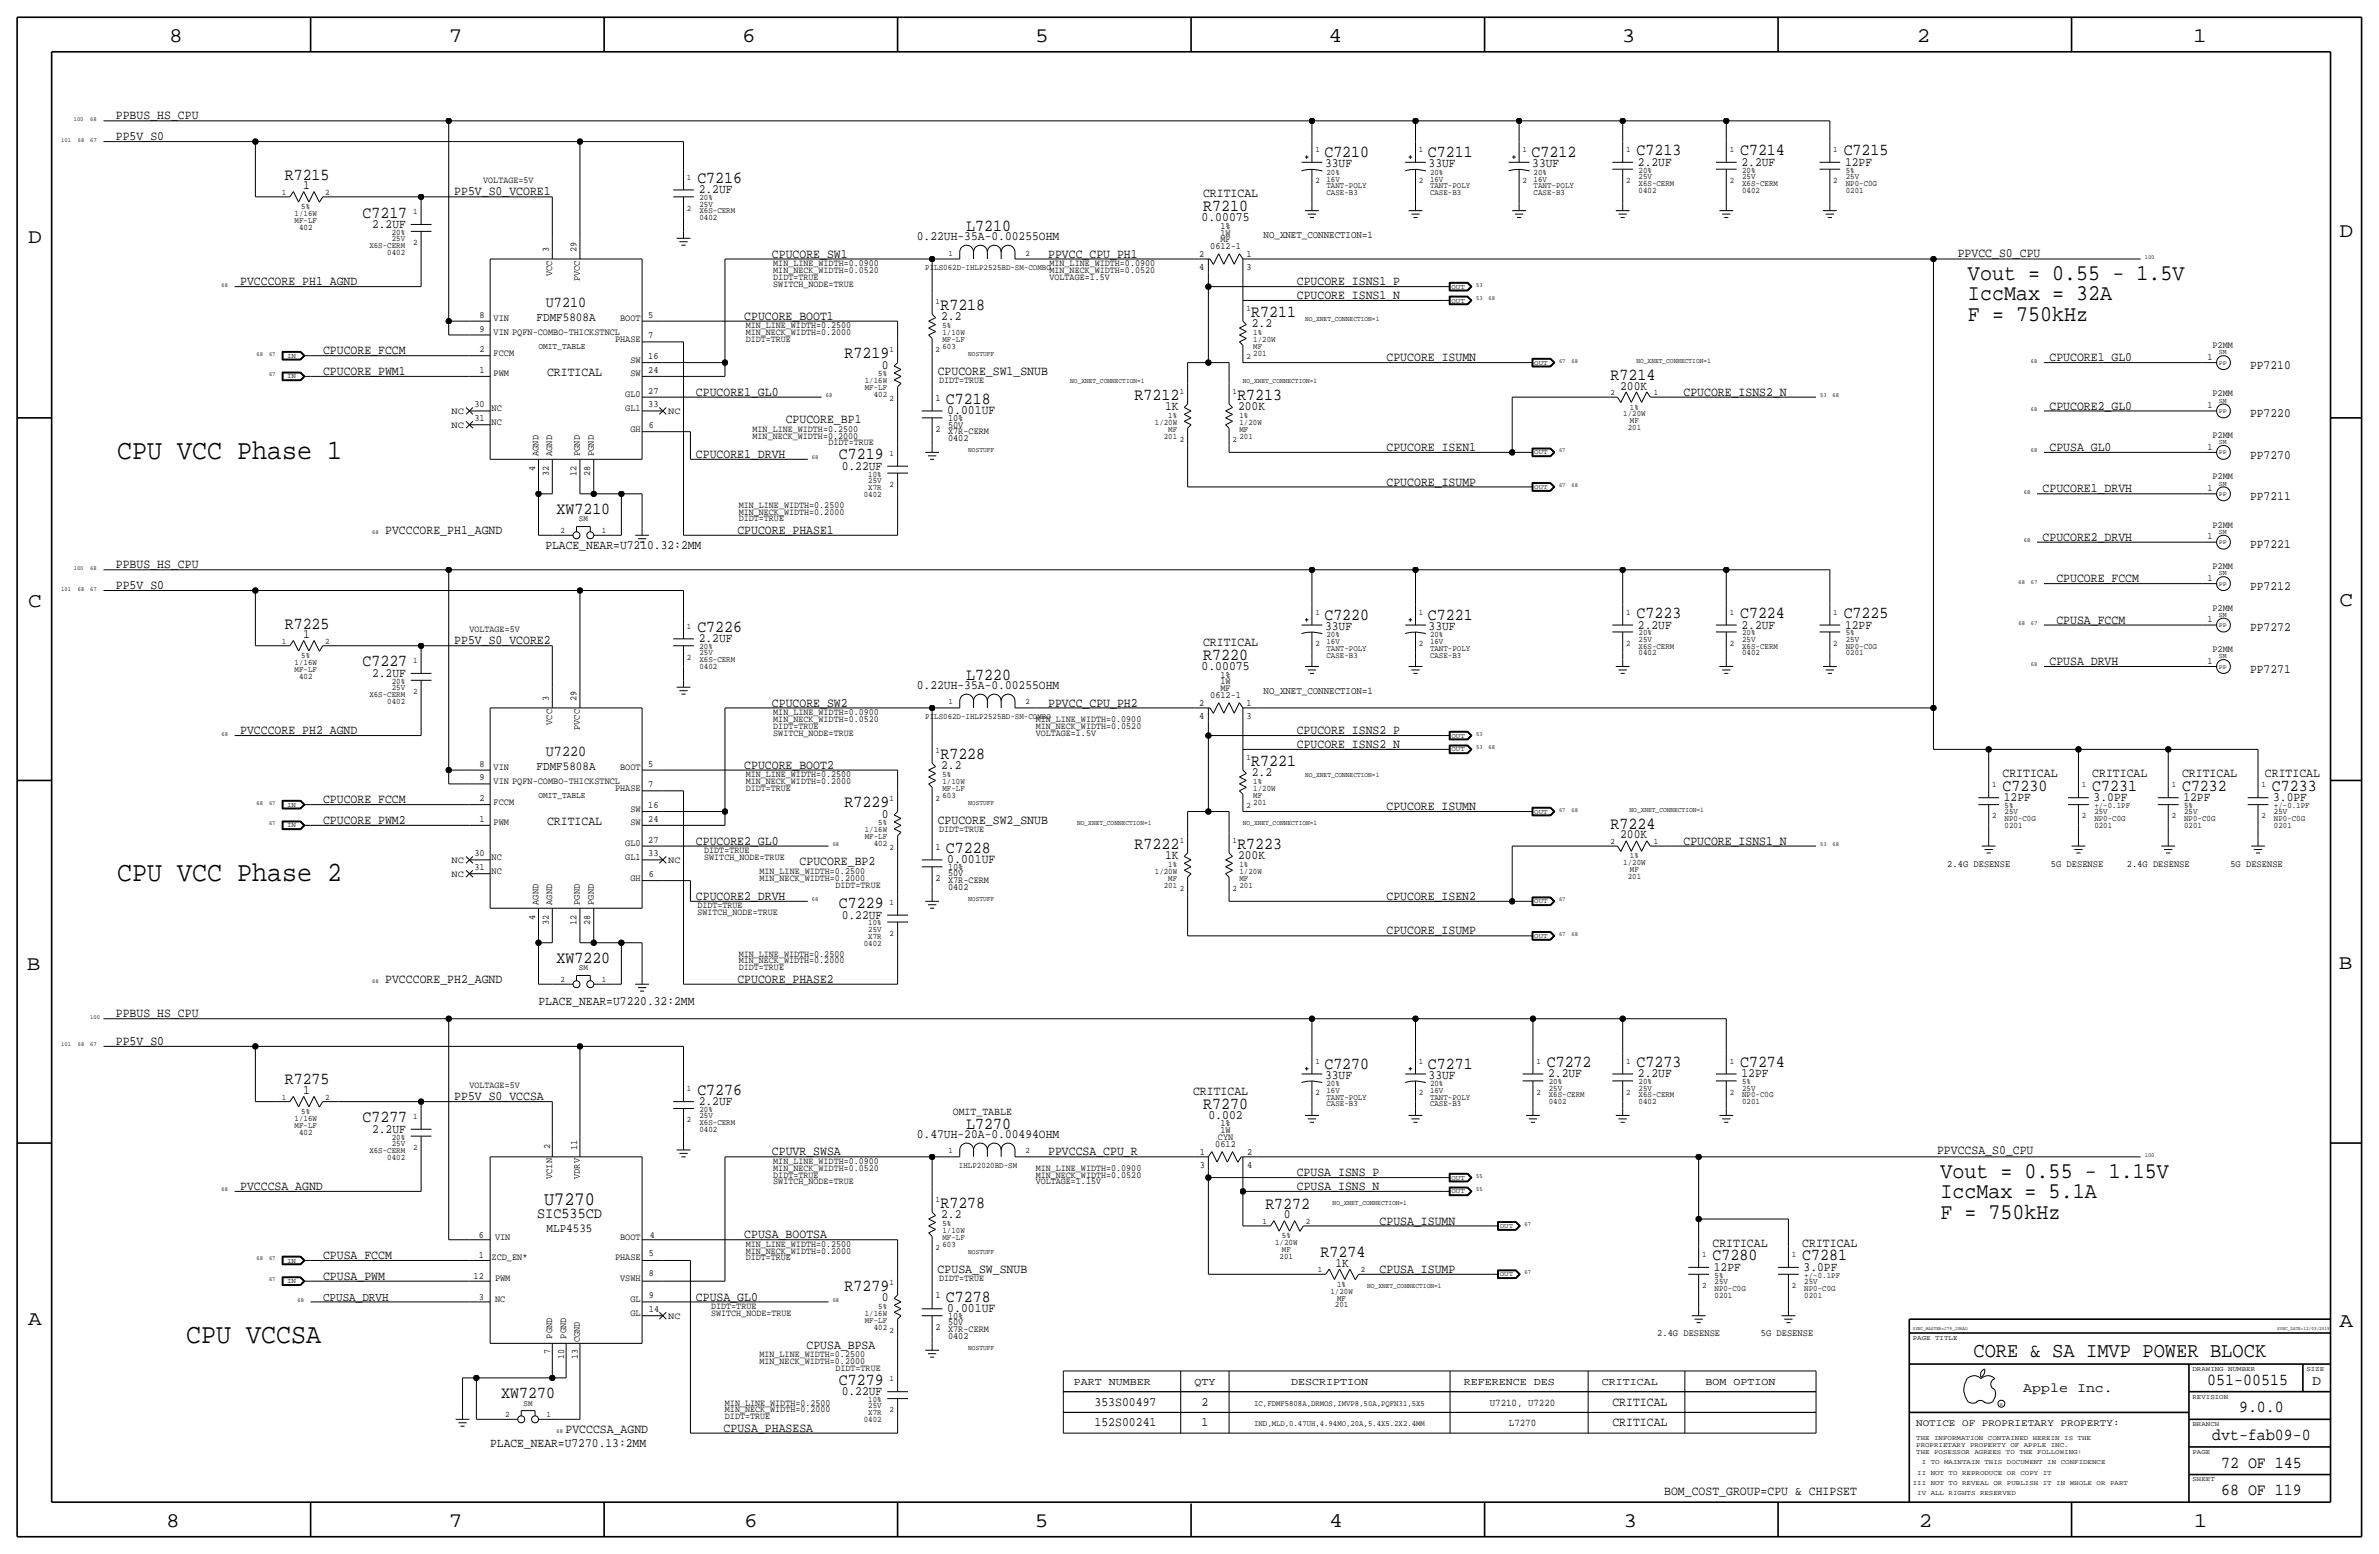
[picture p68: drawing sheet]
<svg xmlns="http://www.w3.org/2000/svg" width="875mm" height="572mm" viewBox="0 0 875 572" stroke-linecap="round" stroke-linejoin="round" font-family="sans-serif">
<defs><g id="words">
<g font-size="10.3">
<text x="43.1" y="168.9">CPU VCC Phase 1</text>
<text x="43.1" y="323.9">CPU VCC Phase 2</text>
<text x="68.5" y="494">CPU VCCSA</text>
</g>
<g font-size="8.3">
<text x="723.8" y="102.9">Vout = 0.55 - 1.5V</text>
<text x="723.8" y="110.5">IccMax = 32A</text>
<text x="723.8" y="118.1">F = 750kHz</text>
<text x="713.7" y="433.1">Vout = 0.55 - 1.15V</text>
<text x="713.7" y="440.7">IccMax = 5.1A</text>
<text x="713.7" y="448.3">F = 750kHz</text>
</g>
<text font-size="7.7" x="725.9" y="499.1">CORE &amp; SA IMVP POWER BLOCK</text>
<g font-size="7.6">
<text x="62.2" y="15.5">8</text>
<text x="165" y="15.5">7</text>
<text x="273" y="15.5">6</text>
<text x="380.7" y="15.5">5</text>
<text x="488.6" y="15.5">4</text>
<text x="596.6" y="15.5">3</text>
<text x="705.1" y="15.5">2</text>
<text x="806.7" y="15.5">1</text>
<text x="10.4" y="89.4">D</text>
<text x="860.5" y="87.1">D</text>
<text x="10.4" y="223.3">C</text>
<text x="860.5" y="222.8">C</text>
<text x="9.8" y="356.6">B</text>
<text x="860.2" y="356.4">B</text>
<text x="10.4" y="487.4">A</text>
<text x="860.5" y="488.2">A</text>
<text x="61.2" y="561.6">8</text>
<text x="165" y="561.6">7</text>
<text x="273.8" y="561.6">6</text>
<text x="380.7" y="561.6">5</text>
<text x="488.9" y="561.6">4</text>
<text x="597.1" y="561.6">3</text>
<text x="705.8" y="561.6">2</text>
<text x="806.9" y="561.6">1</text>
</g>
<text font-size="7" x="200.1" y="443">U7270</text>
<g font-size="6.2">
<text x="487.1" y="57.9">C7210</text>
<text x="525.2" y="57.9">C7211</text>
<text x="563.3" y="57.9">C7212</text>
<text x="601.9" y="57.2">C7213</text>
<text x="640" y="57.2">C7214</text>
<text x="678.1" y="57.2">C7215</text>
<text x="104.7" y="66">R7215</text>
<text x="256.5" y="67.3">C7216</text>
<text x="442.6" y="77.7">R7210</text>
<text x="133.3" y="80">C7217</text>
<text x="355.4" y="84.8">L7210</text>
<text x="345.9" y="114">R7218</text>
<text x="460.2" y="116.6">R7211</text>
<text x="310.6" y="131.8">R7219</text>
<text x="592.4" y="139.7">R7214</text>
<text x="347.9" y="148.6">C7218</text>
<text x="417.3" y="147.1">R7212</text>
<text x="455.1" y="147.1">R7213</text>
<text x="308.6" y="168.9">C7219</text>
<text x="204.7" y="189">XW7210</text>
<text x="601.9" y="227.3">C7223</text>
<text x="640" y="227.3">C7224</text>
<text x="678.1" y="227.3">C7225</text>
<text x="104.7" y="231.1">R7225</text>
<text x="256.5" y="232.4">C7226</text>
<text x="487.1" y="228.1">C7220</text>
<text x="525.2" y="228.1">C7221</text>
<text x="133.3" y="245.1">C7227</text>
<text x="442.6" y="242.8">R7220</text>
<text x="355.4" y="249.9">L7220</text>
<text x="345.9" y="279.1">R7228</text>
<text x="460.2" y="281.7">R7221</text>
<text x="736.5" y="290.8">C7230</text>
<text x="769.6" y="290.8">C7231</text>
<text x="802.6" y="290.8">C7232</text>
<text x="835.6" y="290.8">C7233</text>
<text x="310.6" y="296.9">R7229</text>
<text x="592.4" y="304.8">R7224</text>
<text x="347.9" y="313.7">C7228</text>
<text x="417.3" y="312.2">R7222</text>
<text x="455.1" y="312.2">R7223</text>
<text x="308.6" y="334">C7229</text>
<text x="204.7" y="354.1">XW7220</text>
<text x="487.1" y="393.2">C7270</text>
<text x="525.2" y="393.2">C7271</text>
<text x="568.9" y="392.4">C7272</text>
<text x="601.9" y="392.4">C7273</text>
<text x="640" y="392.4">C7274</text>
<text x="104.7" y="398.8">R7275</text>
<text x="256.5" y="402.6">C7276</text>
<text x="442.6" y="407.9">R7270</text>
<text x="133.3" y="412.8">C7277</text>
<text x="355.4" y="415">L7270</text>
<text x="345.9" y="444.2">R7278</text>
<text x="465.4" y="444.5">R7272</text>
<text x="485.7" y="462.3">R7274</text>
<text x="629.9" y="463.6">C7280</text>
<text x="662.9" y="463.6">C7281</text>
<text x="310.6" y="474.7">R7279</text>
<text x="347.9" y="478.8">C7278</text>
<text x="308.6" y="509.3">C7279</text>
<text x="811.9" y="509.3">051-00515</text>
<text x="184.4" y="514.1">XW7270</text>
<text x="823.6" y="519.4">9.0.0</text>
<text x="813.7" y="529.6">dvt-fab09-0</text>
<text x="817" y="539.8">72 OF 145</text>
<text x="817" y="549.9">68 OF 119</text>
</g>
<g font-size="5.6">
<text x="200.8" y="113">U7210</text>
<text x="200.8" y="278.1">U7220</text>
<text x="197.6" y="448.1">SIC535CD</text>
</g>
<g font-size="5">
<text x="850.5" y="509.3">D</text>
<text x="744.2" y="511.8">Apple Inc.</text>
</g>
<g font-size="4.7">
<text x="42.6" y="43.9">PPBUS_HS_CPU</text>
<text x="42.6" y="51.6">PP5V_S0</text>
<text x="487.4" y="61.5">33UF</text>
<text x="525.5" y="61.5">33UF</text>
<text x="563.6" y="61.5">33UF</text>
<text x="602.4" y="61">2.2UF</text>
<text x="640.5" y="61">2.2UF</text>
<text x="678.6" y="61">12PF</text>
<text x="111.5" y="69.6">1</text>
<text x="167.1" y="71.9">PP5V_S0_VCORE1</text>
<text x="257" y="71.1">2.2UF</text>
<text x="442.5" y="72.3">CRITICAL</text>
<text x="136.8" y="83.8">2.2UF</text>
<text x="441.9" y="81.3">0.00075</text>
<text x="337.2" y="88.4">0.22UH-35A-0.00255OHM</text>
<text x="283.9" y="94.7">CPUCORE_SW1</text>
<text x="385.5" y="94.7">PPVCC_CPU_PH1</text>
<text x="720.1" y="94.3">PPVCC_S0_CPU</text>
<text x="88.4" y="104.9">PVCCCORE_PH1_AGND</text>
<text x="477" y="104.9">CPUCORE_ISNS1_P</text>
<text x="477" y="110">CPUCORE_ISNS1_N</text>
<text x="273.8" y="117.6">CPUCORE_BOOT1</text>
<text x="346.2" y="117.9">2.2</text>
<text x="460.5" y="120.4">2.2</text>
<text x="118.8" y="130.3">CPUCORE_FCCM</text>
<text x="118.8" y="137.9">CPUCORE_PWM1</text>
<text x="324.4" y="135.6">0</text>
<text x="344.9" y="137.9">CPUCORE_SW1_SNUB</text>
<text x="510" y="132.8">CPUCORE_ISUMN</text>
<text x="753.8" y="132.8">CPUCORE1_GL0</text>
<text x="827.6" y="135.6">PP7210</text>
<text x="201.2" y="138.4">CRITICAL</text>
<text x="595.9" y="143.3">200K</text>
<text x="256" y="145.5">CPUCORE1_GL0</text>
<text x="619.2" y="145.5">CPUCORE_ISNS2_N</text>
<text x="289" y="155.7">CPUCORE_BP1</text>
<text x="348.4" y="152.4">0.001UF</text>
<text x="428.5" y="150.9">1K</text>
<text x="455.4" y="150.9">200K</text>
<text x="753.8" y="150.6">CPUCORE2_GL0</text>
<text x="827.6" y="153.4">PP7220</text>
<text x="510" y="165.9">CPUCORE_ISEN1</text>
<text x="753.8" y="165.9">CPUSA_GL0</text>
<text x="256" y="168.4">CPUCORE1_DRVH</text>
<text x="309.6" y="172.7">0.22UF</text>
<text x="827.6" y="168.7">PP7270</text>
<text x="510" y="178.6">CPUCORE_ISUMP</text>
<text x="751.3" y="181.1">CPUCORE1_DRVH</text>
<text x="827.6" y="183.9">PP7211</text>
<text x="141.7" y="196.3">PVCCCORE_PH1_AGND</text>
<text x="271.2" y="196.3">CPUCORE_PHASE1</text>
<text x="200.6" y="201.9">PLACE_NEAR=U7210.32:2MM</text>
<text x="751.3" y="198.9">CPUCORE2_DRVH</text>
<text x="827.6" y="201.7">PP7221</text>
<text x="42.6" y="209">PPBUS_HS_CPU</text>
<text x="756.4" y="214.1">CPUCORE_FCCM</text>
<text x="42.6" y="216.7">PP5V_S0</text>
<text x="827.6" y="216.9">PP7212</text>
<text x="487.4" y="231.6">33UF</text>
<text x="525.5" y="231.6">33UF</text>
<text x="602.4" y="231.1">2.2UF</text>
<text x="640.5" y="231.1">2.2UF</text>
<text x="678.6" y="231.1">12PF</text>
<text x="756.4" y="229.4">CPUSA_FCCM</text>
<text x="827.6" y="232.2">PP7272</text>
<text x="111.5" y="234.7">1</text>
<text x="167.1" y="237">PP5V_S0_VCORE2</text>
<text x="257" y="236.2">2.2UF</text>
<text x="442.5" y="237.4">CRITICAL</text>
<text x="753.8" y="244.6">CPUSA_DRVH</text>
<text x="136.8" y="248.9">2.2UF</text>
<text x="441.9" y="246.4">0.00075</text>
<text x="827.6" y="247.4">PP7271</text>
<text x="337.2" y="253.5">0.22UH-35A-0.00255OHM</text>
<text x="283.9" y="259.8">CPUCORE_SW2</text>
<text x="385.5" y="259.8">PPVCC_CPU_PH2</text>
<text x="88.3" y="270">PVCCCORE_PH2_AGND</text>
<text x="477" y="270">CPUCORE_ISNS2_P</text>
<text x="477" y="275.1">CPUCORE_ISNS2_N</text>
<text x="273.8" y="282.7">CPUCORE_BOOT2</text>
<text x="346.2" y="283">2.2</text>
<text x="460.5" y="285.5">2.2</text>
<text x="736.5" y="285.8">CRITICAL</text>
<text x="769.6" y="285.8">CRITICAL</text>
<text x="802.6" y="285.8">CRITICAL</text>
<text x="833.1" y="285.8">CRITICAL</text>
<text x="118.8" y="295.4">CPUCORE_FCCM</text>
<text x="510" y="297.9">CPUCORE_ISUMN</text>
<text x="737.1" y="294.6">12PF</text>
<text x="770.1" y="294.6">3.0PF</text>
<text x="803.1" y="294.6">12PF</text>
<text x="836.1" y="294.6">3.0PF</text>
<text x="118.8" y="303">CPUCORE_PWM2</text>
<text x="201.2" y="303.5">CRITICAL</text>
<text x="324.4" y="300.7">0</text>
<text x="344.9" y="303">CPUCORE_SW2_SNUB</text>
<text x="256" y="310.6">CPUCORE2_GL0</text>
<text x="595.9" y="308.4">200K</text>
<text x="619.2" y="310.6">CPUCORE_ISNS1_N</text>
<text x="348.4" y="317.5">0.001UF</text>
<text x="428.5" y="316">1K</text>
<text x="455.4" y="316">200K</text>
<text x="294.1" y="318.3">CPUCORE_BP2</text>
<text x="256" y="331">CPUCORE2_DRVH</text>
<text x="510" y="331">CPUCORE_ISEN2</text>
<text x="309.6" y="337.8">0.22UF</text>
<text x="510" y="343.7">CPUCORE_ISUMP</text>
<text x="141.7" y="361.4">PVCCCORE_PH2_AGND</text>
<text x="271.2" y="361.4">CPUCORE_PHASE2</text>
<text x="198.1" y="369.6">PLACE_NEAR=U7220.32:2MM</text>
<text x="42.6" y="374.1">PPBUS_HS_CPU</text>
<text x="42.6" y="384.3">PP5V_S0</text>
<text x="487.4" y="396.7">33UF</text>
<text x="525.5" y="396.7">33UF</text>
<text x="569.4" y="396.2">2.2UF</text>
<text x="602.4" y="396.2">2.2UF</text>
<text x="640.5" y="396.2">12PF</text>
<text x="111.5" y="402.3">1</text>
<text x="167.1" y="404.6">PP5V_S0_VCCSA</text>
<text x="257" y="406.4">2.2UF</text>
<text x="438.8" y="402.5">CRITICAL</text>
<text x="444.5" y="411.5">0.002</text>
<text x="136.8" y="416.6">2.2UF</text>
<text x="337.2" y="418.6">0.47UH-20A-0.00494OHM</text>
<text x="283.9" y="424.9">CPUVR_SWSA</text>
<text x="385.5" y="424.9">PPVCCSA_CPU_R</text>
<text x="712.5" y="424.5">PPVCCSA_S0_CPU</text>
<text x="88.3" y="437.6">PVCCCSA_AGND</text>
<text x="477" y="432.6">CPUSA_ISNS_P</text>
<text x="477" y="437.6">CPUSA_ISNS_N</text>
<text x="346.2" y="448.1">2.2</text>
<text x="472.2" y="448.1">0</text>
<text x="273.8" y="455.4">CPUSA_BOOTSA</text>
<text x="507.4" y="450.3">CPUSA_ISUMN</text>
<text x="629.9" y="458.5">CRITICAL</text>
<text x="662.9" y="458.5">CRITICAL</text>
<text x="118.8" y="463">CPUSA_FCCM</text>
<text x="491.2" y="465.8">1K</text>
<text x="630.4" y="467.4">12PF</text>
<text x="663.4" y="467.4">3.0PF</text>
<text x="118.8" y="470.7">CPUSA_PWM</text>
<text x="344.9" y="468.1">CPUSA_SW_SNUB</text>
<text x="507.4" y="468.1">CPUSA_ISUMP</text>
<text x="256" y="478.3">CPUSA_GL0</text>
<text x="324.4" y="478.5">0</text>
<text x="348.4" y="482.6">0.001UF</text>
<text x="296.6" y="496.1">CPUSA_BPSA</text>
<text x="309.6" y="513.1">0.22UF</text>
<text x="402.6" y="516.9">353S00497</text>
<text x="441.9" y="516.9">2</text>
<text x="593.1" y="516.9">CRITICAL</text>
<text x="208" y="527">PVCCCSA_AGND</text>
<text x="266.1" y="526.5">CPUSA_PHASESA</text>
<text x="402.6" y="524.5">152S00241</text>
<text x="441.9" y="524.5">1</text>
<text x="593.1" y="524.5">CRITICAL</text>
<text x="180.3" y="532.1">PLACE_NEAR=U7270.13:2MM</text>
<text x="612.1" y="549.9">BOM_COST_GROUP=CPU &amp; CHIPSET</text>
</g>
<g font-size="4.5">
<text x="197.4" y="118.1">FDMF5808A</text>
<text x="197.4" y="283.2">FDMF5808A</text>
<text x="201.1" y="453.1">MLP4535</text>
<text x="118.8" y="478.3">CPUSA_DRVH</text>
</g>
<text font-size="4.1" x="350.5" y="410.2">OMIT_TABLE</text>
<g font-size="3.9">
<text x="394.9" y="509.3">PART NUMBER</text>
<text x="439.4" y="509.3">QTY</text>
<text x="474.9" y="509.3">DESCRIPTION</text>
<text x="538.4" y="509.3">REFERENCE DES</text>
<text x="589.2" y="509.3">CRITICAL</text>
<text x="627.3" y="509.3">BOM OPTION</text>
</g>
<g font-size="3.8">
<text x="464.8" y="87.6">NO_XNET_CONNECTION=1</text>
<text x="464.8" y="255.3">NO_XNET_CONNECTION=1</text>
<text x="547.9" y="516.9">U7210, U7220</text>
<text x="555" y="524.5">L7270</text>
</g>
<text font-size="3.7" x="704.8" y="524.5">NOTICE OF PROPRIETARY PROPERTY:</text>
<g font-size="3.6">
<text x="716.2" y="318.8">2.4G DESENSE</text>
<text x="754.3" y="318.8">5G DESENSE</text>
<text x="782.3" y="318.8">2.4G DESENSE</text>
<text x="820.4" y="318.8">5G DESENSE</text>
<text x="609.5" y="491.5">2.4G DESENSE</text>
<text x="647.6" y="491.5">5G DESENSE</text>
</g>
<g font-size="3.5">
<text x="177.7" y="67.3">VOLTAGE=5V</text>
<text x="448.9" y="86.6">1W</text>
<text x="448.9" y="84.1">1%</text>
<text x="448.9" y="89.2">MF</text>
<text x="201.9" y="92.7" transform="rotate(-90 201.9 92.7)">3</text>
<text x="212" y="92.7" transform="rotate(-90 212 92.7)">29</text>
<text x="441" y="94.5">2</text>
<text x="445.1" y="91.7">0612-1</text>
<text x="458.4" y="94.5">1</text>
<text x="203.1" y="101.4" transform="rotate(-90 203.1 101.4)">VCC</text>
<text x="284.4" y="97.8">MIN_LINE_WIDTH=0.0900</text>
<text x="284.4" y="100.3">MIN_NECK_WIDTH=0.0520</text>
<text x="386" y="97.8">MIN_LINE_WIDTH=0.0900</text>
<text x="386" y="100.3">MIN_NECK_WIDTH=0.0520</text>
<text x="441" y="99.3">4</text>
<text x="458.4" y="99.3">3</text>
<text x="213.3" y="103.3" transform="rotate(-90 213.3 103.3)">PVCC</text>
<text x="284.4" y="105.4">SWITCH_NODE=TRUE</text>
<text x="284.4" y="102.9">DIDT=TRUE</text>
<text x="386" y="102.9">VOLTAGE=1.5V</text>
<text x="176.4" y="116.8">8</text>
<text x="181.6" y="118.1">VIN</text>
<text x="228.1" y="118.1">BOOT</text>
<text x="238.5" y="116.8">5</text>
<text x="176.4" y="121.9">9</text>
<text x="181.6" y="123.2">VIN PQFN-COMBO-THICKSTNCL</text>
<text x="226.2" y="125.7">PHASE</text>
<text x="238.5" y="124.5">7</text>
<text x="274.3" y="120.7">MIN_LINE_WIDTH=0.2500</text>
<text x="274.3" y="123.2">MIN_NECK_WIDTH=0.2000</text>
<text x="274.3" y="125.7">DIDT=TRUE</text>
<text x="176.4" y="129.5">2</text>
<text x="181.6" y="130.8">FCCM</text>
<text x="813.8" y="128">P2MM</text>
<text x="176.4" y="137.2">1</text>
<text x="231.9" y="133.4">SW</text>
<text x="238.5" y="132.1">16</text>
<text x="238.5" y="137.2">24</text>
<text x="811.9" y="132.3">1</text>
<text x="181.6" y="138.4">PWM</text>
<text x="231.9" y="138.4">SW</text>
<text x="345.4" y="141">DIDT=TRUE</text>
<text x="174.5" y="149.9">30</text>
<text x="230" y="146">GL0</text>
<text x="238.5" y="144.8">27</text>
<text x="238.5" y="149.9">33</text>
<text x="344.1" y="147.3">1</text>
<text x="813.8" y="145.8">P2MM</text>
<text x="166.1" y="152.4">NC</text>
<text x="174.5" y="154.9">31</text>
<text x="180.8" y="151.1">NC</text>
<text x="230" y="151.1">GL1</text>
<text x="245.8" y="152.4">NC</text>
<text x="348.7" y="154.9">10%</text>
<text x="811.9" y="150.1">1</text>
<text x="166.1" y="157.5">NC</text>
<text x="180.8" y="156.2">NC</text>
<text x="231.9" y="158.7">GH</text>
<text x="238.7" y="157.5">6</text>
<text x="276.8" y="158.7">MIN_LINE_WIDTH=0.2500</text>
<text x="276.8" y="161.3">MIN_NECK_WIDTH=0.2000</text>
<text x="344.1" y="158.8">2</text>
<text x="348.7" y="157.2">50V</text>
<text x="348.7" y="159.8">X7R-CERM</text>
<text x="813.8" y="161">P2MM</text>
<text x="198.1" y="167.6" transform="rotate(-90 198.1 167.6)">AGND</text>
<text x="203.1" y="167.6" transform="rotate(-90 203.1 167.6)">AGND</text>
<text x="213.3" y="167.6" transform="rotate(-90 213.3 167.6)">PGND</text>
<text x="218.4" y="167.6" transform="rotate(-90 218.4 167.6)">PGND</text>
<text x="304.7" y="163.8">DIDT=TRUE</text>
<text x="348.7" y="162.3">0402</text>
<text x="811.9" y="165.4">1</text>
<text x="196.8" y="173.1" transform="rotate(-90 196.8 173.1)">4</text>
<text x="201.9" y="175" transform="rotate(-90 201.9 175)">32</text>
<text x="212" y="175" transform="rotate(-90 212 175)">12</text>
<text x="217.1" y="175" transform="rotate(-90 217.1 175)">28</text>
<text x="813.8" y="176.3">P2MM</text>
<text x="811.9" y="180.6">1</text>
<text x="271.7" y="186.7">MIN_LINE_WIDTH=0.2500</text>
<text x="271.7" y="189.2">MIN_NECK_WIDTH=0.2000</text>
<text x="271.7" y="191.8">DIDT=TRUE</text>
<text x="813.8" y="194.1">P2MM</text>
<text x="811.9" y="198.4">1</text>
<text x="813.8" y="209.3">P2MM</text>
<text x="811.9" y="213.6">1</text>
<text x="813.8" y="224.5">P2MM</text>
<text x="172.7" y="232.4">VOLTAGE=5V</text>
<text x="811.9" y="228.9">1</text>
<text x="813.8" y="239.8">P2MM</text>
<text x="811.9" y="244.1">1</text>
<text x="448.9" y="251.7">1W</text>
<text x="448.9" y="249.2">1%</text>
<text x="201.9" y="257.8" transform="rotate(-90 201.9 257.8)">3</text>
<text x="212" y="257.8" transform="rotate(-90 212 257.8)">29</text>
<text x="445.1" y="256.8">0612-1</text>
<text x="448.9" y="254.3">MF</text>
<text x="284.4" y="262.9">MIN_LINE_WIDTH=0.0900</text>
<text x="441" y="259.6">2</text>
<text x="458.4" y="259.6">1</text>
<text x="203.1" y="266.5" transform="rotate(-90 203.1 266.5)">VCC</text>
<text x="213.3" y="268.4" transform="rotate(-90 213.3 268.4)">PVCC</text>
<text x="284.4" y="265.4">MIN_NECK_WIDTH=0.0520</text>
<text x="284.4" y="268">DIDT=TRUE</text>
<text x="380.9" y="265.4">MIN_LINE_WIDTH=0.0900</text>
<text x="380.9" y="268">MIN_NECK_WIDTH=0.0520</text>
<text x="441" y="264.4">4</text>
<text x="458.4" y="264.4">3</text>
<text x="284.4" y="270.5">SWITCH_NODE=TRUE</text>
<text x="380.9" y="270.5">VOLTAGE=1.5V</text>
<text x="176.4" y="281.9">8</text>
<text x="238.5" y="281.9">5</text>
<text x="176.4" y="287">9</text>
<text x="181.6" y="283.2">VIN</text>
<text x="228.1" y="283.2">BOOT</text>
<text x="274.3" y="285.8">MIN_LINE_WIDTH=0.2500</text>
<text x="181.6" y="288.3">VIN PQFN-COMBO-THICKSTNCL</text>
<text x="226.2" y="290.8">PHASE</text>
<text x="238.5" y="289.6">7</text>
<text x="274.3" y="288.3">MIN_NECK_WIDTH=0.2000</text>
<text x="274.3" y="290.8">DIDT=TRUE</text>
<text x="176.4" y="294.6">2</text>
<text x="181.6" y="295.9">FCCM</text>
<text x="231.9" y="298.5">SW</text>
<text x="238.5" y="297.2">16</text>
<text x="176.4" y="302.3">1</text>
<text x="181.6" y="303.5">PWM</text>
<text x="231.9" y="303.5">SW</text>
<text x="238.5" y="302.3">24</text>
<text x="230" y="311.1">GL0</text>
<text x="238.5" y="309.9">27</text>
<text x="345.4" y="306.1">DIDT=TRUE</text>
<text x="166.1" y="317.5">NC</text>
<text x="174.5" y="315">30</text>
<text x="180.8" y="316.2">NC</text>
<text x="230" y="316.2">GL1</text>
<text x="238.5" y="315">33</text>
<text x="245.8" y="317.5">NC</text>
<text x="259" y="316.2">SWITCH_NODE=TRUE</text>
<text x="259" y="313.7">DIDT=TRUE</text>
<text x="344.1" y="312.4">1</text>
<text x="166.1" y="322.6">NC</text>
<text x="174.5" y="320">31</text>
<text x="180.8" y="321.3">NC</text>
<text x="231.9" y="323.8">GH</text>
<text x="238.7" y="322.6">6</text>
<text x="279.3" y="323.9">MIN_NECK_WIDTH=0.2000</text>
<text x="279.3" y="321.3">MIN_LINE_WIDTH=0.2500</text>
<text x="344.1" y="323.9">2</text>
<text x="348.7" y="322.3">50V</text>
<text x="348.7" y="320">10%</text>
<text x="307.3" y="326.4">DIDT=TRUE</text>
<text x="348.7" y="327.4">0402</text>
<text x="348.7" y="324.9">X7R-CERM</text>
<text x="198.1" y="332.7" transform="rotate(-90 198.1 332.7)">AGND</text>
<text x="203.1" y="332.7" transform="rotate(-90 203.1 332.7)">AGND</text>
<text x="213.3" y="332.7" transform="rotate(-90 213.3 332.7)">PGND</text>
<text x="218.4" y="332.7" transform="rotate(-90 218.4 332.7)">PGND</text>
<text x="256.5" y="334">DIDT=TRUE</text>
<text x="196.8" y="338.2" transform="rotate(-90 196.8 338.2)">4</text>
<text x="201.9" y="340.1" transform="rotate(-90 201.9 340.1)">32</text>
<text x="212" y="340.1" transform="rotate(-90 212 340.1)">12</text>
<text x="217.1" y="340.1" transform="rotate(-90 217.1 340.1)">28</text>
<text x="256.5" y="336.6">SWITCH_NODE=TRUE</text>
<text x="271.7" y="351.8">MIN_LINE_WIDTH=0.2500</text>
<text x="271.7" y="356.9">DIDT=TRUE</text>
<text x="271.7" y="354.3">MIN_NECK_WIDTH=0.2000</text>
<text x="172.7" y="400.1">VOLTAGE=5V</text>
<text x="448" y="419.4">CYN</text>
<text x="448.9" y="416.8">1W</text>
<text x="448.9" y="414.3">1%</text>
<text x="202.4" y="422.7" transform="rotate(-90 202.4 422.7)">2</text>
<text x="212.3" y="422.9" transform="rotate(-90 212.3 422.9)">11</text>
<text x="441.3" y="424.7">1</text>
<text x="447" y="421.9">0612</text>
<text x="458.7" y="424.7">2</text>
<text x="284.4" y="430.5">MIN_NECK_WIDTH=0.0520</text>
<text x="284.4" y="428">MIN_LINE_WIDTH=0.0900</text>
<text x="380.9" y="430.5">MIN_LINE_WIDTH=0.0900</text>
<text x="441.3" y="429.5">3</text>
<text x="458.7" y="429.5">4</text>
<text x="203.1" y="433.5" transform="rotate(-90 203.1 433.5)">VCIN</text>
<text x="213.3" y="433.5" transform="rotate(-90 213.3 433.5)">VDRV</text>
<text x="284.4" y="435.6">SWITCH_NODE=TRUE</text>
<text x="284.4" y="433.1">DIDT=TRUE</text>
<text x="380.9" y="433.1">MIN_NECK_WIDTH=0.0520</text>
<text x="380.9" y="435.6">VOLTAGE=1.15V</text>
<text x="176.1" y="455.2">6</text>
<text x="182.1" y="455.9">VIN</text>
<text x="228.1" y="455.9">BOOT</text>
<text x="239" y="455.2">4</text>
<text x="274.3" y="461">MIN_NECK_WIDTH=0.2000</text>
<text x="274.3" y="458.5">MIN_LINE_WIDTH=0.2500</text>
<text x="176.1" y="462.8">1</text>
<text x="180.8" y="463.6">ZCD_EN*</text>
<text x="226.2" y="463.6">PHASE</text>
<text x="238.7" y="462">5</text>
<text x="274.3" y="463.5">DIDT=TRUE</text>
<text x="174.2" y="470.4">12</text>
<text x="182.1" y="471.2">PWM</text>
<text x="228.1" y="471.2">VSWH</text>
<text x="238.7" y="469.4">8</text>
<text x="345.4" y="471.2">DIDT=TRUE</text>
<text x="176.1" y="478">3</text>
<text x="182.1" y="478.8">NC</text>
<text x="231.9" y="478.8">GL</text>
<text x="238.7" y="477.3">9</text>
<text x="344.1" y="477.5">1</text>
<text x="231.9" y="483.9">GL</text>
<text x="238.7" y="482.3">14</text>
<text x="245.8" y="485.1">NC</text>
<text x="261.6" y="481.3">DIDT=TRUE</text>
<text x="261.6" y="483.9">SWITCH_NODE=TRUE</text>
<text x="348.7" y="485.1">10%</text>
<text x="344.1" y="489">2</text>
<text x="348.7" y="487.4">50V</text>
<text x="348.7" y="490">X7R-CERM</text>
<text x="202.4" y="497.9" transform="rotate(-90 202.4 497.9)">7</text>
<text x="203.1" y="492.3" transform="rotate(-90 203.1 492.3)">PGND</text>
<text x="208.2" y="492.3" transform="rotate(-90 208.2 492.3)">PGND</text>
<text x="213.3" y="493.5" transform="rotate(-90 213.3 493.5)">CGND</text>
<text x="348.7" y="492.5">0402</text>
<text x="207.5" y="499.8" transform="rotate(-90 207.5 499.8)">10</text>
<text x="212.5" y="499.8" transform="rotate(-90 212.5 499.8)">13</text>
<text x="279.3" y="501.6">MIN_NECK_WIDTH=0.2000</text>
<text x="279.3" y="499.1">MIN_LINE_WIDTH=0.2500</text>
<text x="307.3" y="504.2">DIDT=TRUE</text>
<text x="266.6" y="516.9">MIN_LINE_WIDTH=0.2500</text>
<text x="266.6" y="522">DIDT=TRUE</text>
<text x="266.6" y="519.4">MIN_NECK_WIDTH=0.2000</text>
</g>
<g font-size="3.2">
<text x="198.1" y="128.3">OMIT_TABLE</text>
<text x="198.1" y="293.4">OMIT_TABLE</text>
</g>
<g font-size="3.1">
<text x="483.8" y="55.9">1</text>
<text x="521.9" y="55.9">1</text>
<text x="560" y="55.9">1</text>
<text x="598.1" y="55.9">1</text>
<text x="636.2" y="55.9">1</text>
<text x="674.3" y="55.9">1</text>
<text x="487.9" y="64.3">20%</text>
<text x="526" y="64.3">20%</text>
<text x="564.1" y="64.3">20%</text>
<text x="602.7" y="65.8">25V</text>
<text x="602.7" y="63.5">20%</text>
<text x="640.8" y="65.8">25V</text>
<text x="640.8" y="63.5">20%</text>
<text x="678.9" y="65.8">25V</text>
<text x="678.9" y="63.5">5%</text>
<text x="103.7" y="71.6">1</text>
<text x="119.6" y="71.6">2</text>
<text x="252.7" y="66">1</text>
<text x="483.8" y="67.3">2</text>
<text x="487.9" y="69.1">TANT-POLY</text>
<text x="487.9" y="66.8">16V</text>
<text x="487.9" y="71.6">CASE-B3</text>
<text x="521.9" y="67.3">2</text>
<text x="526" y="69.1">TANT-POLY</text>
<text x="526" y="66.8">16V</text>
<text x="526" y="71.6">CASE-B3</text>
<text x="560" y="67.3">2</text>
<text x="564.1" y="66.8">16V</text>
<text x="564.1" y="71.6">CASE-B3</text>
<text x="564.1" y="69.1">TANT-POLY</text>
<text x="598.1" y="67.3">2</text>
<text x="602.7" y="70.9">0402</text>
<text x="602.7" y="68.3">X6S-CERM</text>
<text x="636.2" y="67.3">2</text>
<text x="640.8" y="70.9">0402</text>
<text x="640.8" y="68.3">X6S-CERM</text>
<text x="674.3" y="67.3">2</text>
<text x="678.9" y="68.3">NP0-C0G</text>
<text x="678.9" y="70.9">0201</text>
<text x="110.8" y="77">5%</text>
<text x="252.7" y="77.5">2</text>
<text x="257.3" y="75.9">25V</text>
<text x="257.3" y="73.7">20%</text>
<text x="108.3" y="82">MF-LF</text>
<text x="108.3" y="79.5">1/16W</text>
<text x="152" y="78.7">1</text>
<text x="257.3" y="78.5">X6S-CERM</text>
<text x="257.3" y="81">0402</text>
<text x="110" y="84.6">402</text>
<text x="144.1" y="88.6">25V</text>
<text x="144.1" y="86.4">20%</text>
<text x="135.9" y="91.2">X6S-CERM</text>
<text x="142.5" y="93.7">0402</text>
<text x="152" y="90.2">2</text>
<text x="348.8" y="94">1</text>
<text x="377.1" y="94">2</text>
<text x="340.3" y="99.3">PILS062D-IHLP2525BD-SM-COMBO</text>
<text x="344.1" y="111.8">1</text>
<text x="458.4" y="114.3">1</text>
<text x="346.7" y="120.7">5%</text>
<text x="346.7" y="125.7">MF-LF</text>
<text x="346.7" y="123.2">1/10W</text>
<text x="461" y="123.2">1%</text>
<text x="461" y="125.7">1/20W</text>
<text x="327.2" y="129.5">1</text>
<text x="344.1" y="129.5">2</text>
<text x="346.7" y="128.3">603</text>
<text x="461" y="130.8">201</text>
<text x="461" y="128.3">MF</text>
<text x="458.4" y="132.1">2</text>
<text x="318.1" y="143.5">MF-LF</text>
<text x="318.1" y="141">1/16W</text>
<text x="323" y="138.4">5%</text>
<text x="321.4" y="146.1">402</text>
<text x="327.2" y="147.3">2</text>
<text x="433.9" y="144.8">1</text>
<text x="453.3" y="144.8">1</text>
<text x="592.4" y="145.3">2</text>
<text x="608.3" y="145.3">1</text>
<text x="429.7" y="153.7">1%</text>
<text x="455.9" y="153.7">1%</text>
<text x="597" y="153.2">1/20W</text>
<text x="599.5" y="150.6">1%</text>
<text x="599.5" y="155.7">MF</text>
<text x="424.8" y="156.2">1/20W</text>
<text x="428.1" y="161.3">201</text>
<text x="429.7" y="158.8">MF</text>
<text x="455.9" y="158.8">MF</text>
<text x="455.9" y="156.2">1/20W</text>
<text x="455.9" y="161.3">201</text>
<text x="598.7" y="158.2">201</text>
<text x="327.2" y="167.6">1</text>
<text x="433.9" y="162.6">2</text>
<text x="453.3" y="162.6">2</text>
<text x="319.4" y="175.3">10%</text>
<text x="319.4" y="177.5">25V</text>
<text x="327.2" y="179.1">2</text>
<text x="317.7" y="182.6">0402</text>
<text x="319.4" y="180.1">X7R</text>
<text x="212.9" y="191.8">SM</text>
<text x="206.1" y="196.1">2</text>
<text x="221.4" y="196.1">1</text>
<text x="483.8" y="226.1">1</text>
<text x="521.9" y="226.1">1</text>
<text x="598.1" y="226.1">1</text>
<text x="636.2" y="226.1">1</text>
<text x="674.3" y="226.1">1</text>
<text x="252.7" y="231.1">1</text>
<text x="602.7" y="233.7">20%</text>
<text x="640.8" y="233.7">20%</text>
<text x="678.9" y="233.7">5%</text>
<text x="103.7" y="236.7">1</text>
<text x="119.6" y="236.7">2</text>
<text x="257.3" y="238.8">20%</text>
<text x="483.8" y="237.5">2</text>
<text x="487.9" y="239.3">TANT-POLY</text>
<text x="487.9" y="234.4">20%</text>
<text x="487.9" y="237">16V</text>
<text x="521.9" y="237.5">2</text>
<text x="526" y="237">16V</text>
<text x="526" y="234.4">20%</text>
<text x="526" y="239.3">TANT-POLY</text>
<text x="598.1" y="237.5">2</text>
<text x="602.7" y="236">25V</text>
<text x="602.7" y="238.5">X6S-CERM</text>
<text x="636.2" y="237.5">2</text>
<text x="640.8" y="238.5">X6S-CERM</text>
<text x="640.8" y="236">25V</text>
<text x="674.3" y="237.5">2</text>
<text x="678.9" y="238.5">NP0-C0G</text>
<text x="678.9" y="236">25V</text>
<text x="108.3" y="244.6">1/16W</text>
<text x="110.8" y="242.1">5%</text>
<text x="152" y="243.8">1</text>
<text x="252.7" y="242.6">2</text>
<text x="257.3" y="241">25V</text>
<text x="257.3" y="243.6">X6S-CERM</text>
<text x="487.9" y="241.8">CASE-B3</text>
<text x="526" y="241.8">CASE-B3</text>
<text x="602.7" y="241">0402</text>
<text x="640.8" y="241">0402</text>
<text x="678.9" y="241">0201</text>
<text x="108.3" y="247.1">MF-LF</text>
<text x="110" y="249.7">402</text>
<text x="144.1" y="251.5">20%</text>
<text x="257.3" y="246.1">0402</text>
<text x="135.9" y="256.3">X6S-CERM</text>
<text x="144.1" y="253.7">25V</text>
<text x="152" y="255.3">2</text>
<text x="142.4" y="258.8">0402</text>
<text x="348.8" y="259.1">1</text>
<text x="377.1" y="259.1">2</text>
<text x="340.3" y="264.4">PILS062D-IHLP2525BD-SM-COMBO</text>
<text x="344.1" y="276.9">1</text>
<text x="458.4" y="279.4">1</text>
<text x="346.7" y="285.7">5%</text>
<text x="346.7" y="290.8">MF-LF</text>
<text x="346.7" y="293.4">603</text>
<text x="346.7" y="288.3">1/10W</text>
<text x="461" y="290.8">1/20W</text>
<text x="461" y="288.3">1%</text>
<text x="461" y="293.4">MF</text>
<text x="732.7" y="289.6">1</text>
<text x="765.8" y="289.6">1</text>
<text x="798.8" y="289.6">1</text>
<text x="831.8" y="289.6">1</text>
<text x="327.2" y="294.6">1</text>
<text x="344.1" y="294.6">2</text>
<text x="458.4" y="297.2">2</text>
<text x="461" y="295.9">201</text>
<text x="737.3" y="299.5">25V</text>
<text x="737.3" y="297.2">5%</text>
<text x="770.3" y="297.2">+/-0.1PF</text>
<text x="770.3" y="299.5">25V</text>
<text x="803.4" y="299.5">25V</text>
<text x="803.4" y="297.2">5%</text>
<text x="836.4" y="299.5">25V</text>
<text x="836.4" y="297.2">+/-0.1PF</text>
<text x="323" y="303.5">5%</text>
<text x="732.7" y="301">2</text>
<text x="737.3" y="302">NP0-C0G</text>
<text x="737.3" y="304.5">0201</text>
<text x="765.8" y="301">2</text>
<text x="770.3" y="304.5">0201</text>
<text x="770.3" y="302">NP0-C0G</text>
<text x="798.8" y="301">2</text>
<text x="803.4" y="304.5">0201</text>
<text x="803.4" y="302">NP0-C0G</text>
<text x="831.8" y="301">2</text>
<text x="836.4" y="304.5">0201</text>
<text x="836.4" y="302">NP0-C0G</text>
<text x="318.1" y="308.6">MF-LF</text>
<text x="318.1" y="306.1">1/16W</text>
<text x="321.4" y="311.2">402</text>
<text x="433.9" y="309.9">1</text>
<text x="453.3" y="309.9">1</text>
<text x="592.4" y="310.4">2</text>
<text x="608.3" y="310.4">1</text>
<text x="327.2" y="312.4">2</text>
<text x="599.5" y="315.7">1%</text>
<text x="424.8" y="321.3">1/20W</text>
<text x="429.7" y="323.9">MF</text>
<text x="429.7" y="318.8">1%</text>
<text x="455.9" y="323.9">MF</text>
<text x="455.9" y="318.8">1%</text>
<text x="455.9" y="321.3">1/20W</text>
<text x="597" y="318.3">1/20W</text>
<text x="598.7" y="323.3">201</text>
<text x="599.5" y="320.8">MF</text>
<text x="428.1" y="326.4">201</text>
<text x="433.9" y="327.7">2</text>
<text x="453.3" y="327.7">2</text>
<text x="455.9" y="326.4">201</text>
<text x="327.2" y="332.7">1</text>
<text x="319.4" y="340.4">10%</text>
<text x="317.7" y="347.7">0402</text>
<text x="319.4" y="342.6">25V</text>
<text x="319.4" y="345.2">X7R</text>
<text x="327.2" y="344.2">2</text>
<text x="212.9" y="356.9">SM</text>
<text x="206.1" y="361.2">2</text>
<text x="221.4" y="361.2">1</text>
<text x="483.8" y="391.2">1</text>
<text x="521.9" y="391.2">1</text>
<text x="565.1" y="391.2">1</text>
<text x="598.1" y="391.2">1</text>
<text x="636.2" y="391.2">1</text>
<text x="252.7" y="401.3">1</text>
<text x="487.9" y="399.5">20%</text>
<text x="526" y="399.5">20%</text>
<text x="569.7" y="401.1">25V</text>
<text x="569.7" y="398.8">20%</text>
<text x="602.7" y="398.8">20%</text>
<text x="602.7" y="401.1">25V</text>
<text x="640.8" y="398.8">5%</text>
<text x="640.8" y="401.1">25V</text>
<text x="103.7" y="404.4">1</text>
<text x="119.6" y="404.4">2</text>
<text x="483.8" y="402.6">2</text>
<text x="487.9" y="402.1">16V</text>
<text x="487.9" y="404.4">TANT-POLY</text>
<text x="487.9" y="406.9">CASE-B3</text>
<text x="521.9" y="402.6">2</text>
<text x="526" y="404.4">TANT-POLY</text>
<text x="526" y="406.9">CASE-B3</text>
<text x="526" y="402.1">16V</text>
<text x="565.1" y="402.6">2</text>
<text x="569.7" y="406.1">0402</text>
<text x="569.7" y="403.6">X6S-CERM</text>
<text x="598.1" y="402.6">2</text>
<text x="602.7" y="403.6">X6S-CERM</text>
<text x="602.7" y="406.1">0402</text>
<text x="636.2" y="402.6">2</text>
<text x="640.8" y="406.1">0201</text>
<text x="640.8" y="403.6">NP0-C0G</text>
<text x="108.3" y="412.2">1/16W</text>
<text x="110.8" y="409.7">5%</text>
<text x="152" y="411.5">1</text>
<text x="252.7" y="412.8">2</text>
<text x="257.3" y="408.9">20%</text>
<text x="257.3" y="413.8">X6S-CERM</text>
<text x="257.3" y="411.2">25V</text>
<text x="108.3" y="414.8">MF-LF</text>
<text x="110" y="417.3">402</text>
<text x="144.1" y="419.1">20%</text>
<text x="257.3" y="416.3">0402</text>
<text x="135.9" y="423.9">X6S-CERM</text>
<text x="144.1" y="421.4">25V</text>
<text x="152" y="422.9">2</text>
<text x="348.8" y="424.2">1</text>
<text x="377.1" y="424.2">2</text>
<text x="142.4" y="426.5">0402</text>
<text x="352.7" y="429.5">IHLP2020BD-SM</text>
<text x="344.1" y="442">1</text>
<text x="346.7" y="453.4">1/10W</text>
<text x="346.7" y="455.9">MF-LF</text>
<text x="346.7" y="450.8">5%</text>
<text x="464.4" y="450.1">1</text>
<text x="471.5" y="455.4">5%</text>
<text x="480.3" y="450.1">2</text>
<text x="344.1" y="459.7">2</text>
<text x="346.7" y="458.5">603</text>
<text x="469" y="458">1/20W</text>
<text x="471.5" y="460.5">MF</text>
<text x="470.7" y="463">201</text>
<text x="484.7" y="467.9">1</text>
<text x="500.6" y="467.9">2</text>
<text x="626.1" y="462.3">1</text>
<text x="659.1" y="462.3">1</text>
<text x="327.2" y="472.4">1</text>
<text x="491.8" y="473.2">1%</text>
<text x="626.1" y="473.7">2</text>
<text x="630.6" y="469.9">5%</text>
<text x="630.6" y="472.2">25V</text>
<text x="659.1" y="473.7">2</text>
<text x="663.7" y="472.2">25V</text>
<text x="663.7" y="469.9">+/-0.1PF</text>
<text x="489.3" y="475.7">1/20W</text>
<text x="491.8" y="478.3">MF</text>
<text x="630.6" y="474.7">NP0-C0G</text>
<text x="630.6" y="477.3">0201</text>
<text x="663.7" y="477.3">0201</text>
<text x="663.7" y="474.7">NP0-C0G</text>
<text x="318.1" y="483.9">1/16W</text>
<text x="323" y="481.3">5%</text>
<text x="491" y="480.8">201</text>
<text x="318.1" y="486.4">MF-LF</text>
<text x="321.4" y="488.9">402</text>
<text x="327.2" y="490.2">2</text>
<text x="327.2" y="508">1</text>
<text x="319.4" y="515.6">10%</text>
<text x="185.8" y="521.2">2</text>
<text x="192.6" y="516.9">SM</text>
<text x="201.1" y="521.2">1</text>
<text x="319.4" y="517.9">25V</text>
<text x="319.4" y="520.4">X7R</text>
<text x="327.2" y="519.4">2</text>
<text x="317.7" y="523">0402</text>
</g>
<g font-size="3">
<text x="461.3" y="516.9">IC,FDMF5808A,DRMOS,IMVP8,50A,PQFN31,5X5</text>
<text x="461.3" y="524.5">IND,MLD,0.47UH,4.94MO,20A,5.4X5.2X2.4MM</text>
</g>
<g font-size="2.6">
<text x="480" y="118.1">NO_XNET_CONNECTION=1</text>
<text x="356.1" y="130.8">NOSTUFF</text>
<text x="816.2" y="130.3">SM</text>
<text x="601.9" y="133.4">NO_XNET_CONNECTION=1</text>
<text x="393.6" y="141">NO_XNET_CONNECTION=1</text>
<text x="457.1" y="141">NO_XNET_CONNECTION=1</text>
<text x="816.2" y="148.1">SM</text>
<text x="356.1" y="166.4">NOSTUFF</text>
<text x="816.2" y="163.3">SM</text>
<text x="816.2" y="178.6">SM</text>
<text x="816.2" y="196.3">SM</text>
<text x="816.2" y="211.6">SM</text>
<text x="816.2" y="226.8">SM</text>
<text x="816.2" y="242.1">SM</text>
<text x="480" y="285.8">NO_XNET_CONNECTION=1</text>
<text x="356.1" y="295.9">NOSTUFF</text>
<text x="599.4" y="298.5">NO_XNET_CONNECTION=1</text>
<text x="396.2" y="303.5">NO_XNET_CONNECTION=1</text>
<text x="457.1" y="303.5">NO_XNET_CONNECTION=1</text>
<text x="356.1" y="331.5">NOSTUFF</text>
<text x="490.2" y="443.2">NO_XNET_CONNECTION=1</text>
<text x="356.1" y="461">NOSTUFF</text>
<text x="502.9" y="473.7">NO_XNET_CONNECTION=1</text>
<text x="356.1" y="496.6">NOSTUFF</text>
</g>
<g font-size="2.5">
<text x="533.9" y="106.2">OUT</text>
<text x="533.9" y="111.3">OUT</text>
<text x="105.6" y="131.6">IN</text>
<text x="564.3" y="134.1">OUT</text>
<text x="105.6" y="139.2">IN</text>
<text x="564.3" y="167.1">OUT</text>
<text x="564.3" y="179.8">OUT</text>
<text x="533.9" y="271.3">OUT</text>
<text x="533.9" y="276.4">OUT</text>
<text x="105.6" y="296.7">IN</text>
<text x="564.3" y="299.2">OUT</text>
<text x="105.6" y="304.3">IN</text>
<text x="564.3" y="332.2">OUT</text>
<text x="564.3" y="344.9">OUT</text>
<text x="533.9" y="433.8">OUT</text>
<text x="533.9" y="438.9">OUT</text>
<text x="551.6" y="451.6">OUT</text>
<text x="105.6" y="464.3">IN</text>
<text x="105.6" y="471.9">IN</text>
<text x="551.6" y="469.4">OUT</text>
<text x="703.5" y="492.8">PAGE TITLE</text>
<text x="806.4" y="504.2">DRAWING NUMBER</text>
<text x="848.3" y="504.2">SIZE</text>
<text x="806.4" y="514.4">REVISION</text>
<text x="806.4" y="524.5">BRANCH</text>
<text x="704.8" y="532.1">PROPRIETARY PROPERTY OF APPLE INC.</text>
<text x="704.8" y="529.6">THE INFORMATION CONTAINED HEREIN IS THE</text>
<text x="704.8" y="534.7">THE POSESSOR AGREES TO THE FOLLOWING:</text>
<text x="706.8" y="538.5">I TO MAINTAIN THIS DOCUMENT IN CONFIDENCE</text>
<text x="806.4" y="534.7">PAGE</text>
<text x="705.2" y="542.3">II NOT TO REPRODUCE OR COPY IT</text>
<text x="806.4" y="544.8">SHEET</text>
<text x="703.5" y="546.1">III NOT TO REVEAL OR PUBLISH IT IN WHOLE OR PART</text>
<text x="705.2" y="549.9">IV ALL RIGHTS RESERVED</text>
</g>
<g font-size="2.3">
<text x="27.1" y="44.5">100</text>
<text x="33.2" y="44.5">68</text>
<text x="22.6" y="52.1">101</text>
<text x="28.7" y="52.1">68</text>
<text x="33.2" y="52.1">67</text>
<text x="788.9" y="95.3">100</text>
<text x="81.5" y="105.4">68</text>
<text x="542.9" y="105.4">53</text>
<text x="542.9" y="110.5">53</text>
<text x="547.5" y="110.5">68</text>
<text x="94.4" y="130.8">68</text>
<text x="99" y="130.8">67</text>
<text x="573.4" y="133.4">67</text>
<text x="578" y="133.4">68</text>
<text x="747" y="133.4">68</text>
<text x="816.1" y="134.1">PP</text>
<text x="99" y="138.4">67</text>
<text x="303.7" y="146.1">68</text>
<text x="669.5" y="146.1">53</text>
<text x="674.1" y="146.1">68</text>
<text x="747" y="151.1">68</text>
<text x="816.1" y="151.9">PP</text>
<text x="573.4" y="166.4">67</text>
<text x="747" y="166.4">68</text>
<text x="816.1" y="167.1">PP</text>
<text x="298.7" y="168.9">68</text>
<text x="573.4" y="179.1">67</text>
<text x="578" y="179.1">68</text>
<text x="744.4" y="181.6">68</text>
<text x="816.1" y="182.4">PP</text>
<text x="136.9" y="196.3">68</text>
<text x="744.4" y="199.4">68</text>
<text x="816.1" y="200.2">PP</text>
<text x="27.1" y="209.6">100</text>
<text x="33.2" y="209.6">68</text>
<text x="742.4" y="214.6">68</text>
<text x="747" y="214.6">67</text>
<text x="816.1" y="215.4">PP</text>
<text x="22.6" y="217.2">101</text>
<text x="28.7" y="217.2">68</text>
<text x="33.2" y="217.2">67</text>
<text x="742.4" y="229.9">68</text>
<text x="747" y="229.9">67</text>
<text x="816.1" y="230.6">PP</text>
<text x="747" y="245.1">68</text>
<text x="816.1" y="245.9">PP</text>
<text x="81.5" y="270.5">68</text>
<text x="542.9" y="275.6">53</text>
<text x="542.9" y="270.5">53</text>
<text x="547.5" y="275.6">68</text>
<text x="94.4" y="295.9">68</text>
<text x="99" y="295.9">67</text>
<text x="573.4" y="298.5">67</text>
<text x="578" y="298.5">68</text>
<text x="99" y="303.5">67</text>
<text x="306.3" y="311.2">68</text>
<text x="669.5" y="311.2">53</text>
<text x="674.1" y="311.2">68</text>
<text x="298.7" y="331.5">68</text>
<text x="573.4" y="331.5">67</text>
<text x="573.4" y="344.2">67</text>
<text x="578" y="344.2">68</text>
<text x="136.9" y="361.4">68</text>
<text x="33.2" y="374.6">100</text>
<text x="22.6" y="384.8">101</text>
<text x="28.7" y="384.8">68</text>
<text x="33.2" y="384.8">67</text>
<text x="788.9" y="425.5">100</text>
<text x="543" y="433.1">55</text>
<text x="81.5" y="438.2">68</text>
<text x="543" y="438.1">55</text>
<text x="560.7" y="450.8">67</text>
<text x="94.4" y="463.6">68</text>
<text x="99" y="463.6">67</text>
<text x="99" y="471.2">67</text>
<text x="560.7" y="468.6">67</text>
<text x="109.4" y="478.8">68</text>
<text x="306.3" y="478.8">68</text>
<text x="204.7" y="527.1">68</text>
</g>
<g font-size="1.8">
<text x="703.5" y="488.9">SYNC_MASTER=J79_JSHAO</text>
<text x="837.6" y="488.9">SYNC_DATE=12/03/2015</text>
<text x="735.5" y="516.9">R</text>
</g>
</g></defs>
<g fill="none" stroke="#000" stroke-width=".37">
<path d="M38 44.5h127zM38 52.1h55.9zM93.9 52.1h119.4zM93.9 52.1v20.3zM165 44.5h317.5zM165 44.5v73.6zM213.3 52.1h38.1zM213.3 52.1v35.5zM251.4 52.1v10.1zM478.7 59.7h7.7zM480 57.8h1.3zM480.6 57.2v1.2z"/>
<path d="M482.5 44.5h38.1zM482.5 44.4v7.7zM482.5 52.1v7.6zM516.8 59.7h7.7zM518.1 57.8h1.3zM518.7 57.2v1.2zM520.6 44.5h38.1zM520.6 44.5v7.6zM520.6 52.1v7.6zM554.9 59.7h7.7zM556.2 57.8h1.3zM556.8 57.2v1.2z"/>
<path d="M558.7 44.5h38.1zM558.7 44.5v7.6zM558.7 52.1v7.6zM593 59.7h7.7zM596.8 44.5h38.1zM596.8 44.5v7.6zM596.8 52.1v7.6zM631.1 59.7h7.7zM634.9 44.5h38.1zM634.9 44.5v7.6zM634.9 52.1v7.6zM669.2 59.7h7.7z"/>
<path d="M673 44.5v7.6zM673 52.1v7.6zM93.9 72.4h7.6zM101.5 72.4h5.1zM107.9 70.5l1.9 3.8zM107.9 70.5l-1.3 1.9zM111.7 70.5l-1.9 3.8zM111.7 70.5l1.9 3.8zM115.5 70.5l-1.9 3.8zM115.5 70.5l1.9 3.8zM118.7 72.4l-1.3 2zM118.7 72.4h5.7z"/>
<path d="M124.4 72.4h30.5zM154.9 72.4h48.2zM154.9 72.4v2.5zM154.9 74.9v7.7zM203.1 72.4v15.2zM247.6 72.4h7.6zM247.6 69.9h7.6zM251.4 62.2v7.7zM251.4 72.4v7.6zM478.7 62.8a12.9 12.9 0 0 1 7.7 .1M480 77.5h5.1zM481 78.7h3.1z"/>
<path d="M482.5 69.9v5zM482.5 62.2v7.7zM482.5 74.9v2.6zM516.8 62.8a12.9 12.9 0 0 1 7.7 .1M518.1 77.5h5.1zM519.1 78.7h3.1zM520.6 69.9v5zM520.6 62.2v7.7zM520.6 74.9v2.6zM554.9 62.8a12.9 12.9 0 0 1 7.7 .1M556.2 77.5h5.1zM557.2 78.7h3.1z"/>
<path d="M558.7 69.9v5zM558.7 62.2v7.7zM558.7 74.9v2.6zM593 62.2h7.7zM594.3 77.5h5.1zM595.3 78.7h3.1zM596.8 69.9v5zM596.8 74.9v2.6zM596.8 62.2v7.7zM631.1 62.2h7.7zM632.4 77.5h5.1zM633.4 78.7h3.1z"/>
<path d="M634.9 69.9v5zM634.9 62.2v7.7zM634.9 74.9v2.6zM669.2 62.2h7.7zM670.5 77.5h5.1zM671.5 78.7h3.1zM673 69.9v5zM673 62.2v7.7zM673 74.9v2.6zM151.1 82.6h7.6zM151.1 85.1h7.6zM154.9 92.7v12.7z"/>
<path d="M154.9 85.1v7.6zM180.3 95.3h55.9zM180.3 95.3v73.6zM203.1 87.6v7.7zM213.3 87.6v7.7zM236.2 95.3v73.6zM248.9 87.6h5zM249.9 88.9h3zM250.6 90.2h1.6zM251.4 80v5.1zM251.4 85.1v2.5zM266.6 95.3h76.2z"/>
<path d="M266.6 95.3v38.1zM342.8 95.3v12.7zM342.8 95.3h2.6zM345.4 95.3h7.6zM353 92.7v2.6zM353 92.7a2.54 2.54 0 0 1 2.5-2.5 2.54 2.54 0 0 1 2.6 2.5 2.54 2.54 0 0 1 2.5-2.5 2.54 2.54 0 0 1 2.6 2.5 2.54 2.54 0 0 1 2.5-2.5 2.54 2.54 0 0 1 2.5 2.5 2.54 2.54 0 0 1 2.6-2.5 2.54 2.54 0 0 1 2.5 2.5M358.1 92.7v2.6zM363.2 92.7v2.6zM368.2 92.7v2.6zM373.3 95.3h7.6zM373.3 92.7v2.6zM380.9 95.3h58.5z"/>
<path d="M439.4 95.3h5.7zM444.4 95.3v5zM445.1 95.3l1.2 2zM448.3 93.3l-2 3.9zM448.3 93.3l1.8 3.9zM452.1 93.3l-2 3.9zM452.1 93.3l1.8 3.9zM455.9 93.3l1.2 2zM455.9 93.3l-2 3.9zM457.1 95.3v5zM457.1 95.3h5.1zM462.2 95.3h248.9z"/>
<path d="M481.8 80h1.5zM519.9 80h1.5zM558 80h1.5zM596.1 80h1.5zM634.2 80h1.5zM672.3 80h1.5zM711.1 95.3h76.2zM711.1 95.3v165.1zM86.3 105.4h68.6zM165 118.1v5.1zM165 118.1h7.7zM172.7 118.1h7.6z"/>
<path d="M236.2 118.1h7.6zM243.8 118.1h86.3zM330.1 118.1v7.6zM341.6 118.1l2.5 1.3zM341.6 118.1l2.5-1.3zM342.8 115.6l1.3 1.2zM342.8 107.9v7.7zM444.4 105.4v28zM444.4 105.4h86.4zM444.4 100.3v5.1zM457.1 110.5h73.7zM457.1 100.3v10.2z"/>
<path d="M457.1 110.5v7.6zM457.1 118.1l1.3 1.3zM530.8 105.4h2.5zM530.8 110.5h2.5zM533 107h6.9zM533 103.8v3.2zM533 112.1h6.9zM533 108.9v3.2zM533 103.8h6.9zM533 108.9h6.9zM533.1 103.9v3zM533.1 106.9h6.7z"/>
<path d="M533.1 109v3zM533.1 112h6.7zM533.1 103.9h6.7zM533.1 109h6.7zM533.2 104v2.8zM533.2 106.8h6.5zM533.2 109.1v2.8zM533.2 111.9h6.5zM533.2 104h6.6zM533.2 109.1h6.6zM533.3 104.1h6.4zM533.3 104.1v2.6z"/>
<path d="M533.3 106.7h6.4zM533.3 109.2h6.4zM533.3 109.2v2.6zM533.3 111.8h6.4zM539.7 106.7l1.3-1.3zM539.7 111.8l1.3-1.3zM539.7 104.1l1.3 1.3zM539.7 109.2l1.3 1.3zM539.7 104l1.4 1.4zM539.7 109.1l1.4 1.4zM539.8 103.9l1.5 1.5zM539.8 109l1.5 1.5z"/>
<path d="M539.8 106.9l1.5-1.5zM539.8 112l1.5-1.5zM539.9 103.8l1.5 1.6zM539.9 108.9l1.5 1.6zM539.9 107l1.5-1.6zM539.9 112.1l1.5-1.6zM541.1 105.4l-1.3 1.4zM541.1 110.5l-1.3 1.4zM103.8 136.9v3.1zM103.8 129.2v3.2zM103.8 132.4h6.8zM103.8 136.9h6.8z"/>
<path d="M103.8 129.2h6.8zM103.9 137h6.6zM103.9 129.3h6.6zM103.9 137v2.9zM103.9 139.9h6.6zM103.9 129.3v3zM103.9 132.3h6.6zM104 137.1v2.7zM104 139.8h6.5zM104 129.4v2.8zM104 132.2h6.5zM104 137.1h6.5z"/>
<path d="M104 129.4h6.5zM104.1 137.2h6.3zM104.1 137.2v2.5zM104.1 139.7h6.3zM104.1 129.5h6.3zM104.1 129.5v2.6zM104.1 132.1h6.3zM110.4 139.7l1.3-1.3zM110.4 132.1l1.3-1.3zM110.4 137.2l1.3 1.2zM110.4 129.5l1.3 1.3zM110.5 139.8l1.4-1.4z"/>
<path d="M110.5 132.2l1.4-1.4zM110.5 137.1l1.4 1.3zM110.5 129.4l1.4 1.4zM110.5 137l1.5 1.4zM110.5 129.3l1.5 1.5zM110.5 139.9l1.5-1.5zM110.5 132.3l1.5-1.5zM110.6 136.9l1.6 1.5zM110.6 129.2l1.6 1.6zM111.7 138.4h2.5zM111.7 130.8h2.5zM112.2 138.4l-1.6 1.6z"/>
<path d="M112.2 130.8l-1.6 1.6zM114.2 138.4h58.5zM114.2 130.8h58.5zM165 123.2h7.7zM172.7 130.8h7.6zM172.7 138.4h7.6zM172.7 123.2h7.6zM236.2 138.4h7.6zM236.2 133.4h7.6zM236.2 125.7h7.6zM243.8 138.4h22.8zM243.8 125.7h7.6z"/>
<path d="M243.8 133.4h22.8zM251.4 125.7v71.2zM266.6 133.4v5zM328.9 134.6l1.2-1.3zM328.9 134.6l2.5 1.3zM328.9 139.7l2.5 1.3zM328.9 137.2l2.5 1.2zM328.9 139.7l2.5-1.3zM328.9 137.2l2.5-1.3zM330.1 125.7v7.7zM341.6 123.2l1.2 1.3zM341.6 120.7l2.5 1.2z"/>
<path d="M341.6 123.2l2.5-1.3zM341.6 120.7l2.5-1.3zM342.8 130.8v12.7zM342.8 124.5v6.3zM436.8 133.4h7.6zM436.8 133.3v7.7zM444.4 133.4h7.7zM452.1 133.4v7.6zM455.9 125.7l1.2 1.3zM455.9 123.2l2.5 1.3zM455.9 120.7l2.5 1.2zM455.9 120.7l2.5-1.3z"/>
<path d="M455.9 125.7l2.5-1.2zM455.9 123.2l2.5-1.3zM457.1 127v6.4zM457.1 133.4h104.2zM561.3 133.4h2.5zM563.5 134.9h6.8zM563.5 131.8v3.1zM563.5 131.8h6.8zM563.6 131.9h6.7zM563.6 131.9v2.9zM563.6 134.8h6.7zM563.7 132v2.7z"/>
<path d="M563.7 134.7h6.5zM563.7 132h6.5zM563.8 132.1h6.4zM563.8 132.1v2.5zM563.8 134.6h6.4zM570.2 132.1l1.2 1.3zM570.2 134.6l1.2-1.3zM570.2 132l1.4 1.4zM570.3 134.8l1.5-1.4zM570.3 131.9l1.5 1.5zM570.3 131.8l1.6 1.6zM571.6 133.3l-1.4 1.4z"/>
<path d="M571.9 133.3l-1.6 1.6zM751.8 133.4h58.4zM810.2 133.4h5.1zM103.8 140h6.8zM171.4 157.5l2.5-2.6zM171.4 154.9l2.5 2.6zM171.4 152.4l2.5-2.5zM171.4 149.9l2.5 2.5zM172.7 151.1h7.6zM172.7 156.2h7.6zM236.2 151.1h7.6zM236.2 158.8h7.6z"/>
<path d="M236.2 146.1h7.6zM242.5 149.9l2.6 2.5zM243.8 146.1h58.4zM243.8 158.8h10.1zM245.1 149.9l-2.6 2.5zM253.9 158.8v10.1zM330.1 148.6v15.2zM330.1 142.2v6.4zM331.4 141l-1.3 1.2zM339 153.7h7.7zM339 151.1h7.7zM342.8 143.5v7.6z"/>
<path d="M342.8 153.7v7.6zM435.6 154.9l2.5-1.2zM435.6 152.4l2.5-1.3zM435.6 149.9l2.5 1.2zM435.6 154.9l2.5 1.3zM435.6 152.4l2.5 1.3zM436.8 141v7.6zM436.8 157.5v6.3zM436.8 148.6l-1.2 1.3zM438.1 156.2l-1.3 1.3zM450.8 156.2l1.3 1.3zM450.8 153.7l2.5 1.2z"/>
<path d="M450.8 151.1l2.5 1.3zM450.8 151.1l2.5-1.2zM450.8 156.2l2.5-1.3zM450.8 153.7l2.5-1.3zM452.1 148.6l1.2 1.3zM452.1 141v7.6zM452.1 157.5v6.3zM556.2 146v20.4zM556.2 146.1h33zM589.2 146.1h5.7zM594.9 146.1l1.3 2zM598.1 144.1l-1.9 3.9z"/>
<path d="M598.1 144.1l1.9 3.9zM601.9 144.1l-1.9 3.9zM601.9 144.1l1.9 3.9zM605.7 144.1l1.3 2zM605.7 144.1l-1.9 3.9zM607 146.1h5.1zM612.1 146.1h55.9zM751.8 151.1h58.4zM810.2 151.1h5.1zM180.3 168.9h55.9zM198.1 176.5v5.1zM198.1 168.9v7.6z"/>
<path d="M203.1 176.5v5.1zM203.1 168.9v7.6zM213.3 176.5v5.1zM213.3 168.9v7.6zM218.4 176.5v5.1zM218.4 168.9v7.6zM253.9 168.9h43.2zM326.3 171.5h7.7zM326.3 174h7.7zM330.1 163.8v7.7zM330.1 174v7.6zM340.3 166.4h5.1z"/>
<path d="M341.3 167.6h3.1zM342.1 168.9h1.5zM342.8 161.3v2.5zM342.8 163.8v2.6zM436.8 163.8v15.3zM436.8 179.1h124.5zM452.1 163.8v2.6zM452.1 166.4h104.1zM556.2 166.4h5.1zM561.3 179.1h2.5zM561.3 166.4h2.5zM563.5 177.5v3.1z"/>
<path d="M563.5 167.9h6.8zM563.5 164.8v3.1zM563.5 177.5h6.8zM563.5 164.8h6.8zM563.6 177.6h6.7zM563.6 164.9h6.7zM563.6 177.6v2.9zM563.6 164.9v2.9zM563.6 167.8h6.7zM563.7 177.7v2.7zM563.7 165v2.7zM563.7 167.7h6.5z"/>
<path d="M563.7 177.7h6.5zM563.7 165h6.5zM563.8 177.8h6.4zM563.8 177.8v2.5zM563.8 165.1h6.4zM563.8 165.1v2.5zM563.8 167.6h6.4zM570.2 177.8l1.2 1.3zM570.2 165.1l1.2 1.3zM570.2 167.6l1.2-1.2zM570.2 177.7l1.4 1.4zM570.2 165l1.4 1.4z"/>
<path d="M570.2 167.7l1.4-1.3zM570.3 167.8l1.5-1.4zM570.3 177.6l1.5 1.5zM570.3 164.9l1.5 1.5zM570.3 177.5l1.6 1.6zM570.3 164.8l1.6 1.6zM570.3 167.9l1.6-1.5zM571.9 179.1l-1.6 1.5zM751.8 166.4h58.4zM810.2 166.4h5.1zM198.1 196.9h5zM198.1 181.6v15.3z"/>
<path d="M198.1 181.6h5zM203.1 196.9h7.7zM212 193.6h5.1zM212 193.6v2zM213.3 181.6h5.1zM217.1 193.6v2zM218.4 196.9h7.6zM218.4 181.6h10.1zM226 196.9h2.5zM228.5 181.6h7.7zM228.5 181.6v15.3zM233.6 196.9h5.1z"/>
<path d="M234.6 198.1h3.1zM235.4 199.4h1.5zM236.2 181.6v12.7zM236.2 194.3v2.6zM251.4 196.9h78.7zM330.1 181.6v15.3zM563.5 180.6h6.8zM563.6 180.5h6.7zM563.7 180.4h6.5zM563.8 180.3h6.4zM570.2 180.3l1.2-1.2zM570.2 180.4l1.4-1.3z"/>
<path d="M570.3 180.5l1.5-1.4zM749.2 181.6h61zM749.2 199.4h61zM810.2 199.4h5.1zM810.2 181.6h5.1zM38 217.2h55.9zM38 209.6h127zM93.9 217.2h119.4zM93.9 217.2v20.3zM165 209.6h317.5zM165 209.5v73.7zM213.3 217.2h38.1z"/>
<path d="M213.3 217.2v35.5zM251.4 217.2v10.1zM482.5 209.6h38.1zM482.5 209.6v12.7zM520.6 209.6v12.6zM520.6 209.6h76.2zM596.8 209.6h38.1zM596.8 209.6v12.6zM634.9 209.6h38.1zM634.9 209.6v12.6zM673 209.6v12.6zM751.8 214.6h58.4z"/>
<path d="M810.2 214.6h5.1zM93.9 237.5h7.6zM101.5 237.5h5.1zM107.9 235.6l1.9 3.8zM107.9 235.6l-1.3 1.9zM111.7 235.6l-1.9 3.8zM111.7 235.6l1.9 3.8zM115.5 235.6l-1.9 3.8zM115.5 235.6l1.9 3.8zM118.7 237.5l-1.3 2zM118.7 237.5h5.7zM124.4 237.5h30.5z"/>
<path d="M154.9 237.5h48.2zM154.9 237.5v2.5zM203.1 237.5v15.2zM247.6 237.5h7.6zM247.6 235h7.6zM251.4 227.3v7.7zM251.4 237.5v7.6zM478.7 229.9h7.7zM478.7 233a12.9 12.9 0 0 1 7.7 .1M480 227.9h1.3zM480.6 227.3v1.3zM482.5 232.4v7.6z"/>
<path d="M482.5 222.3v7.6zM516.8 229.9h7.7zM516.8 233a12.9 12.9 0 0 1 7.7 .1M518.1 227.9h1.3zM518.7 227.3v1.3zM520.6 232.4v7.6zM520.6 222.3v7.6zM593 232.4h7.7zM593 229.9h7.7zM596.8 222.3v7.6zM596.8 232.4v7.6zM631.1 232.4h7.7z"/>
<path d="M631.1 229.9h7.7zM634.9 222.3v7.6zM634.9 232.4v7.6zM669.2 232.4h7.7zM669.2 229.9h7.7zM673 222.3v7.6zM673 232.4v7.6zM751.8 229.9h58.4zM810.2 229.9h5.1zM151.1 247.7h7.6zM151.1 250.2h7.6zM154.9 257.8v12.7z"/>
<path d="M154.9 240v7.7zM154.9 250.2v7.6zM203.1 252.7v7.7zM213.3 252.7v7.7zM248.9 252.7h5zM249.9 254h3zM250.6 255.3h1.6zM251.4 245.1v5.1zM251.4 250.2v2.5zM353 257.8v2.5zM353 257.8a2.54 2.54 0 0 1 2.5-2.5 2.54 2.54 0 0 1 2.6 2.5 2.54 2.54 0 0 1 2.5-2.5 2.54 2.54 0 0 1 2.6 2.5 2.54 2.54 0 0 1 2.5-2.5 2.54 2.54 0 0 1 2.5 2.5 2.54 2.54 0 0 1 2.6-2.5 2.54 2.54 0 0 1 2.5 2.5M358.1 257.8v2.5z"/>
<path d="M363.2 257.8v2.5zM368.2 257.8v2.5zM373.3 257.8v2.5zM448.3 258.4l-2 3.9zM448.3 258.4l1.8 3.9zM452.1 258.4l-2 3.9zM452.1 258.4l1.8 3.9zM455.9 258.4l1.2 2zM455.9 258.4l-2 3.9zM480 245.1h5.1zM481 246.4h3.1zM481.8 247.7h1.5z"/>
<path d="M482.5 240v2.6zM482.5 242.6v2.5zM518.1 245.1h5.1zM519.1 246.4h3.1zM519.9 247.7h1.5zM520.6 240v2.6zM520.6 242.6v2.5zM594.3 245.1h5.1zM595.3 246.4h3.1zM596.1 247.7h1.5zM596.8 240v2.6zM596.8 242.6v2.5z"/>
<path d="M632.4 245.1h5.1zM633.4 246.4h3.1zM634.2 247.7h1.5zM634.9 240v2.6zM634.9 242.6v2.5zM670.5 245.1h5.1zM671.5 246.4h3.1zM672.3 247.7h1.5zM673 240v2.6zM673 242.6v2.5zM751.8 245.1h58.4zM810.2 245.1h5.1z"/>
<path d="M86.3 270.5h68.6zM180.3 260.4h55.9zM180.3 260.4v73.6zM236.2 260.4v73.6zM266.6 260.4h76.2zM266.6 260.4v38.1zM342.8 260.4v12.7zM342.8 273v7.7zM342.8 260.4h2.6zM345.4 260.4h7.6zM373.3 260.4h7.6zM380.9 260.4h58.5z"/>
<path d="M439.4 260.4h5.7zM444.4 270.5v27.9zM444.4 270.5h86.4zM444.4 265.4v5.1zM444.4 260.4v5zM445.1 260.4l1.2 2zM457.1 275.6h73.7zM457.1 265.4v10.2zM457.1 275.6v7.6zM457.1 260.4v5zM457.1 260.4h5.1zM462.2 260.4h248.9z"/>
<path d="M530.8 275.6h2.5zM530.8 270.5h2.5zM533 277.2h6.9zM533 274v3.2zM533 272.1h6.9zM533 268.9v3.2zM533 274h6.9zM533 268.9h6.9zM533.1 274.1v3zM533.1 277.1h6.7zM533.1 269v3zM533.1 272h6.7z"/>
<path d="M533.1 274.1h6.7zM533.1 269h6.7zM533.2 274.2v2.8zM533.2 277h6.5zM533.2 269.1v2.8zM533.2 271.9h6.5zM533.2 274.2h6.6zM533.2 269.1h6.6zM533.3 274.3h6.4zM533.3 274.3v2.6zM533.3 276.9h6.4zM533.3 269.2h6.4z"/>
<path d="M533.3 269.2v2.6zM533.3 271.8h6.4zM539.7 276.9l1.3-1.3zM539.7 271.8l1.3-1.3zM539.7 274.3l1.3 1.3zM539.7 269.2l1.3 1.3zM539.7 274.2l1.4 1.4zM539.7 269.1l1.4 1.4zM539.8 277l1.3-1.4zM539.8 271.9l1.3-1.4zM539.8 274.1l1.5 1.5zM539.8 269l1.5 1.5z"/>
<path d="M539.8 277.1l1.5-1.5zM539.8 272l1.5-1.5zM539.9 274l1.5 1.6zM539.9 268.9l1.5 1.6zM539.9 277.2l1.5-1.6zM539.9 272.1l1.5-1.6zM711.1 260.4v15.2zM711.1 275.6h20.4zM731.5 275.6h33zM731.5 275.6v10.2zM764.5 275.6h33zM764.5 275.6v10.2z"/>
<path d="M797.5 275.6v10.2zM797.5 275.6h33zM830.5 275.6v10.2zM103.8 294.3v3.2zM103.8 297.5h6.8zM103.8 294.3h6.8zM103.9 294.4h6.6zM103.9 294.4v3zM103.9 297.4h6.6zM104 294.5v2.8zM104 297.3h6.5zM104 294.5h6.5z"/>
<path d="M104.1 294.6h6.3zM104.1 294.6v2.6zM104.1 297.2h6.3zM110.4 297.2l1.3-1.3zM110.4 294.6l1.3 1.3zM110.5 294.5l1.4 1.4zM110.5 294.4l1.5 1.5zM110.6 294.3l1.6 1.6zM110.6 297.5l1.6-1.6zM111.7 295.9h2.5zM111.9 295.9l-1.4 1.4zM112 295.9l-1.5 1.5z"/>
<path d="M114.2 295.9h58.5zM165 283.2v5.1zM165 288.3h7.7zM165 283.2h7.7zM172.7 295.9h7.6zM172.7 288.3h7.6zM172.7 283.2h7.6zM236.2 298.5h7.6zM236.2 290.8h7.6zM236.2 283.2h7.6zM243.8 298.5h22.8zM243.8 283.2h86.3z"/>
<path d="M243.8 290.8h7.6zM251.4 290.8v71.2zM266.6 298.5v5zM328.9 299.7l1.2-1.3zM328.9 299.7l2.5 1.3zM330.1 283.2v7.6zM330.1 290.8v7.7zM341.6 288.3l1.2 1.3zM341.6 285.8l2.5 1.2zM341.6 283.2l2.5 1.3zM341.6 283.2l2.5-1.3zM341.6 288.3l2.5-1.3z"/>
<path d="M341.6 285.8l2.5-1.3zM342.8 280.7l1.3 1.2zM342.8 295.9v12.7zM342.8 289.6v6.3zM436.8 298.5h7.6zM436.8 298.4v7.7zM444.4 298.5h7.7zM452.1 298.5v7.6zM455.9 290.8l1.2 1.3zM455.9 288.3l2.5 1.3zM455.9 285.8l2.5 1.2zM455.9 285.8l2.5-1.3z"/>
<path d="M455.9 290.8l2.5-1.2zM455.9 288.3l2.5-1.3zM457.1 292.1v6.4zM457.1 298.5h104.2zM457.1 283.2l1.3 1.3zM561.3 298.5h2.5zM563.5 296.9v3.1zM563.5 296.9h6.8zM563.6 297h6.7zM563.6 297v2.9zM563.6 299.9h6.7zM563.7 297.1v2.7z"/>
<path d="M563.7 299.8h6.5zM563.7 297.1h6.5zM563.8 297.2h6.4zM563.8 297.2v2.5zM563.8 299.7h6.4zM570.2 297.2l1.2 1.3zM570.2 299.7l1.2-1.3zM570.2 297.1l1.4 1.4zM570.3 299.9l1.5-1.4zM570.3 297l1.5 1.5zM570.3 296.9l1.6 1.6zM571.6 298.5l-1.4 1.3z"/>
<path d="M571.9 298.4l-1.6 1.6zM727.7 293.4h7.6zM727.7 295.9h7.6zM731.5 285.8v7.6zM731.5 295.9v7.6zM760.7 295.9h7.6zM760.7 293.4h7.6zM764.5 285.8v7.6zM764.5 295.9v7.6zM793.7 293.4h7.6zM793.7 295.9h7.6zM797.5 285.8v7.6z"/>
<path d="M797.5 295.9v7.6zM826.7 295.9h7.6zM826.7 293.4h7.6zM830.5 285.8v7.6zM830.5 295.9v7.6zM103.8 302v3.1zM103.8 305.1h6.8zM103.8 302h6.8zM103.9 302.1h6.6zM103.9 302.1v2.9zM103.9 305h6.6zM104 302.2v2.7z"/>
<path d="M104 304.9h6.5zM104 302.2h6.5zM104.1 302.3h6.3zM104.1 302.3v2.5zM104.1 304.8h6.3zM110.4 304.8l1.3-1.3zM110.4 302.3l1.3 1.2zM110.5 304.9l1.4-1.4zM110.5 302.2l1.4 1.3zM110.5 302.1l1.5 1.4zM110.6 302l1.6 1.5zM110.6 305.1l1.6-1.6z"/>
<path d="M111.7 303.5h2.5zM112 303.5l-1.5 1.5zM114.2 303.5h58.5zM171.4 317.5l2.5-2.5zM171.4 315l2.5 2.5zM172.7 316.2h7.6zM172.7 303.5h7.6zM236.2 316.2h7.6zM236.2 303.5h7.6zM236.2 311.2h7.6zM242.5 315l2.6 2.5zM243.8 311.2h60.9z"/>
<path d="M243.8 303.5h22.8zM245.1 315l-2.6 2.5zM328.9 304.8l2.5 1.3zM328.9 302.3l2.5 1.2zM328.9 304.8l2.5-1.3zM328.9 302.3l2.5-1.3zM330.1 313.7v15.2zM330.1 307.3v6.4zM331.4 306.1l-1.3 1.2zM339 318.8h7.7zM339 316.2h7.7zM342.8 308.6v7.6z"/>
<path d="M342.8 318.8v7.6zM435.6 317.5l2.5-1.3zM435.6 315l1.2-1.3zM435.6 315l2.5 1.2zM435.6 317.5l2.5 1.3zM436.8 306.1v7.6zM450.8 318.8l2.5 1.2zM450.8 316.2l2.5 1.3zM450.8 316.2l2.5-1.2zM450.8 318.8l2.5-1.3zM452.1 313.7l1.2 1.3zM452.1 306.1v7.6z"/>
<path d="M556.2 311.1v20.4zM556.2 311.2h33zM563.5 300h6.8zM589.2 311.2h5.7zM594.9 311.2l1.3 2zM598.1 309.2l-1.9 3.9zM598.1 309.2l1.9 3.9zM601.9 309.2l-1.9 3.9zM601.9 309.2l1.9 3.9zM605.7 309.2l1.3 2zM605.7 309.2l-1.9 3.9zM607 311.2h5.1z"/>
<path d="M612.1 311.2h55.9zM728.9 311.2h5.1zM729.9 312.4h3.1zM730.7 313.7h1.5zM731.5 303.5v5.1zM731.5 308.6v2.5zM761.9 311.2h5.1zM763 312.4h3zM763.7 313.7h1.6zM764.5 303.5v5.1zM764.5 308.6v2.5zM795 311.2h5z"/>
<path d="M796 312.4h3zM796.7 313.7h1.6zM797.5 303.5v5.1zM797.5 308.6v2.5zM828 311.2h5.1zM829 312.4h3.1zM829.8 313.7h1.5zM830.5 303.5v5.1zM830.5 308.6v2.5zM171.4 322.6l2.5-2.6zM171.4 320l2.5 2.6zM172.7 321.3h7.6z"/>
<path d="M180.3 334h55.9zM198.1 334v7.6zM203.1 334v7.6zM213.3 334v7.6zM218.4 334v7.6zM236.2 323.9h7.6zM243.8 323.9h10.1zM253.9 331.5h43.2zM253.9 323.9v7.6zM326.3 336.6h7.7zM326.3 339.1h7.7zM330.1 328.9v7.7z"/>
<path d="M330.1 339.1v7.6zM340.3 331.5h5.1zM341.3 332.7h3.1zM342.1 334h1.5zM342.8 326.4v2.5zM342.8 328.9v2.6zM435.6 320l2.5-1.2zM435.6 320l2.5 1.3zM436.8 328.9v15.3zM436.8 322.6v6.3zM438.1 321.3l-1.3 1.3zM450.8 321.3l1.3 1.3z"/>
<path d="M450.8 321.3l2.5-1.3zM452.1 328.9v2.6zM452.1 331.5h104.1zM452.1 322.6v6.3zM556.2 331.5h5.1zM561.3 331.5h2.5zM563.5 333h6.8zM563.5 329.9v3.1zM563.5 329.9h6.8zM563.6 330h6.7zM563.6 330v2.9zM563.6 332.9h6.7z"/>
<path d="M563.7 330.1v2.7zM563.7 332.8h6.5zM563.7 330.1h6.5zM563.8 330.2h6.4zM563.8 330.2v2.5zM563.8 332.7h6.4zM570.2 330.2l1.2 1.3zM570.2 332.7l1.2-1.2zM570.2 330.1l1.4 1.4zM570.2 332.8l1.4-1.3zM570.3 332.9l1.5-1.4zM570.3 330l1.5 1.5z"/>
<path d="M570.3 329.9l1.6 1.6zM570.3 333l1.6-1.5zM198.1 341.6v5.1zM198.1 346.7v15.2zM198.1 346.7h5zM203.1 341.6v5.1zM212 358.7h5.1zM212 358.7v2zM213.3 341.6v5.1zM213.3 346.7h5.1zM217.1 358.7v2zM218.4 346.7h10.1z"/>
<path d="M218.4 341.6v5.1zM228.5 346.7h7.7zM228.5 346.7v15.3zM236.2 346.7v12.7zM236.2 359.4v2.5zM330.1 346.7v15.3zM436.8 344.2h124.5zM561.3 344.2h2.5zM563.5 345.7h6.8zM563.5 342.6v3.1zM563.5 342.6h6.8zM563.6 342.7h6.7z"/>
<path d="M563.6 342.7v2.9zM563.6 345.6h6.7zM563.7 342.8v2.7zM563.7 345.5h6.5zM563.7 342.8h6.5zM563.8 342.9h6.4zM563.8 342.9v2.5zM563.8 345.4h6.4zM570.2 342.9l1.2 1.3zM570.2 345.4l1.2-1.2zM570.2 342.8l1.4 1.4zM570.2 345.5l1.4-1.3z"/>
<path d="M570.3 345.6l1.5-1.4zM570.3 342.7l1.5 1.5zM570.3 342.6l1.6 1.6zM570.3 345.7l1.6-1.5zM38 374.6h127zM165 374.6h317.5zM165 374.6v81.3zM198.1 362h5zM203.1 362h7.7zM218.4 362h7.6zM226 362h2.5zM233.6 362h5.1z"/>
<path d="M234.6 363.2h3.1zM235.4 364.5h1.5zM251.4 362h78.7zM482.5 374.6h38.1zM482.5 374.7v12.7zM520.6 374.6h43.2zM520.6 374.6v12.7zM563.8 374.6h33zM563.8 374.7v12.7zM596.8 374.6h38.1zM596.8 374.6v12.7zM634.9 374.6v12.7z"/>
<path d="M38 384.8h55.9zM93.9 384.8v20.3zM93.9 384.8h119.4zM213.3 384.8h38.1zM213.3 384.8v33zM251.4 384.8v12.7zM251.4 397.5v7.6zM478.7 395h7.7zM478.7 398.1a12.9 12.9 0 0 1 7.7 .1M480 393h1.3zM480.6 392.4v1.3zM482.5 397.5v7.6z"/>
<path d="M482.5 387.4v7.6zM516.8 395h7.7zM516.8 398.1a12.9 12.9 0 0 1 7.7 .1M518.1 393h1.3zM518.7 392.4v1.3zM520.6 397.5v7.6zM520.6 387.4v7.6zM560 397.5h7.6zM560 395h7.6zM563.8 387.4v7.6zM563.8 397.5v7.6zM593 397.5h7.7z"/>
<path d="M593 395h7.7zM596.8 387.4v7.6zM596.8 397.5v7.6zM631.1 397.5h7.7zM631.1 395h7.7zM634.9 387.4v7.6zM634.9 397.5v7.6zM93.9 405.1h7.6zM101.5 405.1h5.1zM107.9 403.2l1.9 3.9zM107.9 403.2l-1.3 1.9zM111.7 403.2l-1.9 3.9z"/>
<path d="M111.7 403.2l1.9 3.9zM115.5 403.2l-1.9 3.9zM115.5 403.2l1.9 3.9zM118.7 405.1l-1.3 2.1zM118.7 405.1h5.7zM124.4 405.1h30.5zM151.1 415.3h7.6zM151.1 417.8h7.6zM154.9 405.1h48.2zM154.9 405.1v2.6zM154.9 407.7v7.6zM154.9 417.8v7.7z"/>
<path d="M203.1 405.1v12.7zM203.1 417.8v7.6zM213.3 417.8v7.6zM247.6 407.7h7.6zM247.6 405.1h7.6zM251.4 415.3v5.1zM251.4 407.7v7.6zM480 410.2h5.1zM481 411.5h3.1zM481.8 412.8h1.5zM482.5 405.1v2.6zM482.5 407.7v2.5z"/>
<path d="M518.1 410.2h5.1zM519.1 411.5h3.1zM519.9 412.8h1.5zM520.6 405.1v2.6zM520.6 407.7v2.5zM561.3 410.2h5.1zM562.3 411.5h3.1zM563.1 412.8h1.5zM563.8 405.1v2.6zM563.8 407.7v2.5zM594.3 410.2h5.1zM595.3 411.5h3.1z"/>
<path d="M596.1 412.8h1.5zM596.8 405.1v2.6zM596.8 407.7v2.5zM632.4 410.2h5.1zM633.4 411.5h3.1zM634.2 412.8h1.5zM634.9 405.1v2.6zM634.9 407.7v2.5zM86.3 438.1h68.6zM154.9 425.4v12.7zM180.3 425.5v68.5zM180.3 425.5h55.9z"/>
<path d="M236.2 425.5v68.5zM248.9 422.9h5zM249.9 424.2h3zM250.6 425.5h1.6zM251.4 420.4v2.5zM266.6 425.5h76.2zM266.6 425.4v45.8zM342.8 425.4v12.7zM342.8 438.2v7.6zM342.8 425.5h2.6zM345.4 425.5h7.6zM353 422.9v2.5z"/>
<path d="M353 422.9a2.54 2.54 0 0 1 2.5-2.5 2.54 2.54 0 0 1 2.6 2.5 2.54 2.54 0 0 1 2.5-2.5 2.54 2.54 0 0 1 2.6 2.5 2.54 2.54 0 0 1 2.5-2.5 2.54 2.54 0 0 1 2.5 2.5 2.54 2.54 0 0 1 2.6-2.5 2.54 2.54 0 0 1 2.5 2.5M358.1 422.9v2.5zM363.2 422.9v2.5zM368.2 422.9v2.5zM373.3 425.5h7.6zM373.3 422.9v2.5zM380.9 425.5h58.5zM439.4 425.5h5zM444.4 433.1v35.5zM444.4 433.1h86.4zM444.4 430.5v2.6zM444.4 425.5v5z"/>
<path d="M445.7 423.5l-1.3 2zM445.7 423.5l1.9 3.9zM449.5 423.5l-1.9 3.9zM449.5 423.5l2 3.9zM453.3 423.5l-1.8 3.9zM453.3 423.5l2 3.9zM456.5 425.5l-1.2 2zM456.5 425.5h5.7zM457.1 438.1v12.7zM457.1 438.1h73.7zM457.1 430.5v7.6zM457.1 425.5v5z"/>
<path d="M462.2 425.5h162.6zM530.8 438.1h2.5zM530.8 433.1h2.5zM533 439.7h6.9zM533 436.6v3.1zM533 434.6h6.9zM533 431.5v3.1zM533 436.6h6.9zM533 431.5h6.9zM533.1 436.7v2.9zM533.1 439.6h6.7zM533.1 431.6v2.9z"/>
<path d="M533.1 434.5h6.7zM533.1 436.7h6.7zM533.1 431.6h6.7zM533.2 436.8v2.7zM533.2 439.5h6.5zM533.2 431.7v2.7zM533.2 434.4h6.5zM533.2 436.8h6.6zM533.2 431.7h6.6zM533.3 436.9h6.4zM533.3 436.9v2.5zM533.3 439.4h6.4z"/>
<path d="M533.3 431.8h6.4zM533.3 431.8v2.5zM533.3 434.3h6.4zM539.7 439.4l1.3-1.2zM539.7 434.3l1.3-1.2zM539.7 436.9l1.3 1.2zM539.7 431.8l1.3 1.3zM539.7 436.8l1.4 1.3zM539.7 431.7l1.4 1.4zM539.8 436.7l1.5 1.4zM539.8 431.6l1.5 1.5zM539.8 439.6l1.5-1.5z"/>
<path d="M539.8 434.5l1.5-1.4zM539.9 436.6l1.5 1.5zM539.9 431.5l1.5 1.6zM541.1 438.2l-1.3 1.3zM541.1 433.1l-1.3 1.3zM541.4 438.1l-1.5 1.6zM541.4 433.1l-1.5 1.5zM624.8 425.5h162.5zM624.8 425.4v22.9zM165 455.9h7.7zM172.7 455.9h7.6zM236.2 455.9h7.6z"/>
<path d="M243.8 455.9h86.3zM330.1 455.9v12.7zM341.6 453.4l1.2 1.3zM341.6 450.9l2.5 1.2zM341.6 448.3l2.5 1.3zM341.6 448.3l2.5-1.3zM341.6 453.4l2.5-1.3zM341.6 450.8l2.5-1.2zM342.8 445.8l1.3 1.2zM342.8 454.7v6.3zM457.1 450.9h5.1zM462.2 450.9h5.1z"/>
<path d="M468.6 448.9l1.9 3.9zM468.6 448.9l-1.3 2zM472.4 448.9l-1.9 3.9zM472.4 448.9l1.9 3.9zM476.2 448.9l-1.9 3.9zM476.2 448.9l1.9 3.9zM479.4 450.9h5.7zM479.4 450.9l-1.3 2zM485.1 450.9h63.5zM548.6 450.9h2.5zM550.8 452.4h6.8zM550.8 449.3v3.1z"/>
<path d="M550.8 449.3h6.8zM550.9 449.4h6.7zM550.9 449.4v2.9zM550.9 452.3h6.7zM551 449.5v2.7zM551 452.2h6.5zM551 449.5h6.5zM551.1 449.6h6.4zM551.1 449.6v2.5zM551.1 452.1h6.4zM557.5 449.6l1.2 1.3zM557.5 452.1l1.2-1.2z"/>
<path d="M557.5 449.5l1.4 1.4zM557.6 452.3l1.5-1.5zM557.6 449.4l1.5 1.5zM557.6 449.3l1.6 1.6zM558.9 450.9l-1.4 1.3zM559.2 450.8l-1.6 1.6zM624.8 448.3h33zM624.8 448.3v10.2zM624.8 458.5v7.6zM657.8 448.3v10.2zM657.8 458.5v7.6zM103.8 469.6v3.1z"/>
<path d="M103.8 472.7h6.8zM103.8 462v3.1zM103.8 465.1h6.8zM103.8 469.6h6.8zM103.8 462h6.8zM103.9 469.7h6.6zM103.9 462.1h6.6zM103.9 469.7v2.9zM103.9 472.6h6.6zM103.9 462.1v2.9zM103.9 465h6.6zM104 469.8v2.7z"/>
<path d="M104 472.5h6.5zM104 462.2v2.7zM104 464.9h6.5zM104 469.8h6.5zM104 462.2h6.5zM104.1 469.9h6.3zM104.1 469.9v2.5zM104.1 472.4h6.3zM104.1 462.3h6.3zM104.1 462.3v2.5zM104.1 464.8h6.3zM110.4 472.4l1.3-1.2z"/>
<path d="M110.4 464.8l1.3-1.2zM110.4 469.9l1.3 1.3zM110.4 462.3l1.3 1.3zM110.5 464.9l1.4-1.3zM110.5 469.8l1.4 1.4zM110.5 462.2l1.4 1.4zM110.5 469.7l1.5 1.5zM110.5 462.1l1.5 1.5zM110.5 472.6l1.5-1.4zM110.5 465l1.5-1.5zM110.6 469.6l1.6 1.6zM110.6 462l1.6 1.6z"/>
<path d="M110.6 472.7l1.6-1.5zM110.6 465.1l1.6-1.6zM111.7 471.2h2.5zM111.7 463.6h2.5zM111.9 471.2l-1.4 1.3zM114.2 478.8h58.5zM114.2 463.6h58.5zM114.2 471.2h58.5zM172.7 471.2h7.6zM172.7 478.8h7.6zM172.7 463.6h7.6zM236.2 478.8h7.6z"/>
<path d="M236.2 471.2h7.6zM236.2 463.6h7.6zM243.8 478.8h60.9zM243.8 471.2h22.8zM243.8 463.6h10.1zM253.9 463.6v63.4zM328.9 477.5l1.2-1.2zM328.9 477.5l2.5 1.3zM330.1 468.6v7.6zM342.8 461v12.7zM342.8 473.7v7.6zM444.4 468.6h38.1z"/>
<path d="M482.5 468.6h5.1zM488.9 466.7l1.9 3.9zM488.9 466.7l-1.3 1.9zM492.7 466.7l-1.9 3.9zM492.7 466.7l1.9 3.9zM496.5 466.7l-1.9 3.9zM496.5 466.7l1.9 3.9zM499.7 468.6h5.7zM499.7 468.6l-1.3 2.1zM505.4 468.6h43.2zM548.6 468.6h2.5zM550.8 470.2h6.8z"/>
<path d="M550.8 467.1v3.1zM550.8 467.1h6.8zM550.9 467.2h6.7zM550.9 467.2v2.9zM550.9 470.1h6.7zM551 467.3v2.7zM551 470h6.5zM551 467.3h6.5zM551.1 467.4h6.4zM551.1 467.4v2.5zM551.1 469.9h6.4zM557.5 467.4l1.2 1.2z"/>
<path d="M557.5 469.9l1.2-1.3zM557.5 467.3l1.4 1.3zM557.5 470l1.4-1.4zM557.6 470.1l1.5-1.5zM557.6 467.2l1.5 1.4zM557.6 467.1l1.6 1.5zM559.2 468.6l-1.6 1.6zM621 468.6h7.6zM621 466.1h7.6zM624.8 476.2v5.1zM624.8 468.6v7.6zM654 466.1h7.6z"/>
<path d="M654 468.6h7.6zM657.8 476.2v5.1zM657.8 468.6v7.6zM180.3 494h55.9zM203.1 494v7.6zM208.2 494v7.6zM213.3 494v7.6zM236.2 483.9h7.6zM242.5 482.6l2.6 2.5zM245.1 482.6l-2.6 2.5zM328.9 482.6l2.5 1.3zM328.9 480.1l2.5 1.2z"/>
<path d="M328.9 482.6l2.5-1.3zM328.9 480.1l2.5-1.3zM330.1 491.5v12.7zM330.1 485.1v6.4zM331.4 483.9l-1.3 1.2zM339 483.9h7.7zM339 481.3h7.7zM340.3 496.6h5.1zM341.3 497.8h3.1zM342.1 499.1h1.5zM342.8 491.5v2.5zM342.8 483.9v7.6z"/>
<path d="M342.8 494v2.6zM622.2 483.9h5.1zM623.3 485.1h3zM624 486.4h1.6zM624.8 481.3v2.6zM655.3 483.9h5zM656.3 485.1h3zM657 486.4h1.6zM657.8 481.3v2.6zM170.1 506.7h5.1zM170.1 506.7v12.7zM170.1 519.4v2.6z"/>
<path d="M175.2 506.7v15.3zM175.2 506.7h27.9zM191.7 518.8h5.1zM191.7 518.8v1.9zM196.8 518.8v1.9zM203.1 506.7h5.1zM203.1 501.6v5.1zM208.2 501.6v5.1zM213.3 501.6v20.4zM326.3 511.8h7.7zM326.3 514.4h7.7zM330.1 504.2v7.6z"/>
<path d="M330.1 514.4v7.6zM391.1 504.2v7.6zM391.1 511.8h276.9zM391.1 504.2h276.9zM391.1 511.8v7.6zM391.1 519.4h276.9zM391.1 519.4v7.6zM434.3 504.2v7.6zM434.3 511.8v7.6zM434.3 519.4v7.6zM452.1 504.2v7.6zM452.1 511.8v7.6z"/>
<path d="M452.1 519.4v7.6zM533.3 504.2v7.6zM533.3 511.8v7.6zM533.3 519.4v7.6zM584.1 504.2v7.6zM584.1 511.8v7.6zM584.1 519.4v7.6zM619.7 504.2v7.6zM619.7 511.8v7.6zM619.7 519.4v7.6zM668 504.2v7.6zM668 511.8v7.6z"/>
<path d="M668 519.4v7.6zM724.1 515.6l.5 .2a2.67 2.67 0 0 0 2.5-.2M726.8 515.7a2.09 2.09 0 0 1 3.1 0M728.6 506.5a2.69 2.69 0 0 0 1.3-3 2.26 2.26 0 0 0-1.3 3M729.7 515.6l.4 .2a2.67 2.67 0 0 0 2.6-.2M733.7 511.1a4.5 4.5 0 0 1-1 4.6M733.8 511a2.08 2.08 0 0 1-1.6-2 2.08 2.08 0 0 1 1.6-2 3.4 3.4 0 0 0-5.1 0 3.6 3.6 0 0 0-3.9-.8 3.6 3.6 0 0 0-2.3 3.3 7.1 7.1 0 0 0 1.6 6.2M167.6 522h5.1zM168.6 523.2h3.1zM169.4 524.5h1.5zM175.2 522h7.6zM182.8 522h7.6z"/>
<path d="M198.1 522h7.6zM205.7 522h7.6zM253.9 527h76.2zM330.1 522v5zM391.1 527h276.9z"/>
<circle cx="817.8" cy="133.4" r="2.56"/>
<circle cx="817.8" cy="151.2" r="2.56"/>
<circle cx="817.8" cy="166.4" r="2.56"/>
<circle cx="212" cy="196.9" r="1.28"/>
<circle cx="217.1" cy="196.9" r="1.28"/>
<circle cx="817.8" cy="181.6" r="2.56"/>
<circle cx="817.8" cy="199.4" r="2.56"/>
<circle cx="817.8" cy="214.7" r="2.56"/>
<circle cx="817.8" cy="229.9" r="2.56"/>
<circle cx="817.8" cy="245.1" r="2.56"/>
<circle cx="212" cy="362" r="1.28"/>
<circle cx="217.1" cy="362" r="1.28"/>
<circle cx="736.1" cy="516.2" r="1.28"/>
<circle cx="191.7" cy="522" r="1.28"/>
<circle cx="196.8" cy="522" r="1.28"/>
</g>
<g fill="none" stroke="#000" stroke-width=".6" stroke-linecap="butt">
<path d="M6.3 6.4v558.7zM6.3 6.4h862.3zM19 19.1h838.2zM19 19.1v533.4zM114.2 6.4v12.7zM222.2 6.4v12.7zM330.1 6.4v12.7zM438.1 6.4v12.7zM546 6.4v12.7zM654 6.4v12.7zM761.9 6.4v12.7zM857.2 19.1v533.4z"/>
<path d="M868.6 6.4v558.7zM6.3 153.7h12.7zM857.2 153.7h11.4zM6.3 287h12.7zM857.2 287h11.4zM6.3 420.4h12.7zM857.2 420.4h11.4zM702.3 490.2h154.9zM702.3 485.1v5.1zM702.3 485.1h154.9zM702.3 490.2v62.3zM702.3 501.6h154.9z"/>
<path d="M702.3 519.4h102.8zM805.1 501.6v50.8zM805.1 511.8h52.1zM847 501.6v10.2zM805.1 522h52.1zM805.1 532.1h52.1zM19 552.5h838.2zM114.2 552.4v12.7zM222.2 552.5v12.7zM330.1 552.5v12.7zM438.1 553v12.1zM546 552.5v12.7z"/>
<path d="M654 552.5v12.7zM761.9 552.5v12.7zM805.1 542.3h52.1zM6.3 565.1h862.3z"/>
</g>
<g fill="#000" stroke="#000" stroke-width=".37">
<circle cx="93.9" cy="52.1" r="1.02"/>
<circle cx="165" cy="44.4" r="1.02"/>
<circle cx="213.3" cy="52.1" r="1.02"/>
<circle cx="482.5" cy="44.4" r="1.02"/>
<circle cx="520.6" cy="44.4" r="1.02"/>
<circle cx="558.7" cy="44.4" r="1.02"/>
<circle cx="596.8" cy="44.4" r="1.02"/>
<circle cx="634.9" cy="44.4" r="1.02"/>
<circle cx="154.9" cy="72.4" r="1.02"/>
<circle cx="342.8" cy="95.2" r="1.02"/>
<circle cx="711.1" cy="95.2" r="1.02"/>
<circle cx="165" cy="118.1" r="1.02"/>
<circle cx="444.4" cy="105.4" r="1.02"/>
<circle cx="266.6" cy="133.3" r="1.02"/>
<circle cx="444.4" cy="133.3" r="1.02"/>
<circle cx="556.2" cy="166.4" r="1.02"/>
<circle cx="198.1" cy="181.6" r="1.02"/>
<circle cx="218.4" cy="181.6" r="1.02"/>
<circle cx="228.5" cy="181.6" r="1.02"/>
<circle cx="93.9" cy="217.2" r="1.02"/>
<circle cx="165" cy="209.5" r="1.02"/>
<circle cx="213.3" cy="217.2" r="1.02"/>
<circle cx="482.5" cy="209.5" r="1.02"/>
<circle cx="520.6" cy="209.5" r="1.02"/>
<circle cx="596.8" cy="209.5" r="1.02"/>
<circle cx="634.9" cy="209.5" r="1.02"/>
<circle cx="154.9" cy="237.5" r="1.02"/>
<circle cx="342.8" cy="260.3" r="1.02"/>
<circle cx="444.4" cy="270.5" r="1.02"/>
<circle cx="711.1" cy="260.3" r="1.02"/>
<circle cx="731.5" cy="275.6" r="1.02"/>
<circle cx="764.5" cy="275.6" r="1.02"/>
<circle cx="797.5" cy="275.6" r="1.02"/>
<circle cx="165" cy="283.2" r="1.02"/>
<circle cx="266.6" cy="298.4" r="1.02"/>
<circle cx="444.4" cy="298.4" r="1.02"/>
<circle cx="556.2" cy="331.5" r="1.02"/>
<circle cx="198.1" cy="346.7" r="1.02"/>
<circle cx="218.4" cy="346.7" r="1.02"/>
<circle cx="228.5" cy="346.7" r="1.02"/>
<circle cx="165" cy="374.6" r="1.02"/>
<circle cx="482.5" cy="374.6" r="1.02"/>
<circle cx="520.6" cy="374.6" r="1.02"/>
<circle cx="563.8" cy="374.6" r="1.02"/>
<circle cx="596.8" cy="374.6" r="1.02"/>
<circle cx="93.9" cy="384.8" r="1.02"/>
<circle cx="213.3" cy="384.8" r="1.02"/>
<circle cx="154.9" cy="405.1" r="1.02"/>
<circle cx="342.8" cy="425.4" r="1.02"/>
<circle cx="444.4" cy="433.1" r="1.02"/>
<circle cx="457.1" cy="438.1" r="1.02"/>
<circle cx="624.8" cy="425.4" r="1.02"/>
<circle cx="624.8" cy="448.3" r="1.02"/>
<circle cx="175.2" cy="506.7" r="1.02"/>
<circle cx="203.1" cy="506.7" r="1.02"/>
</g>
<use href="#words"/>
</svg>
